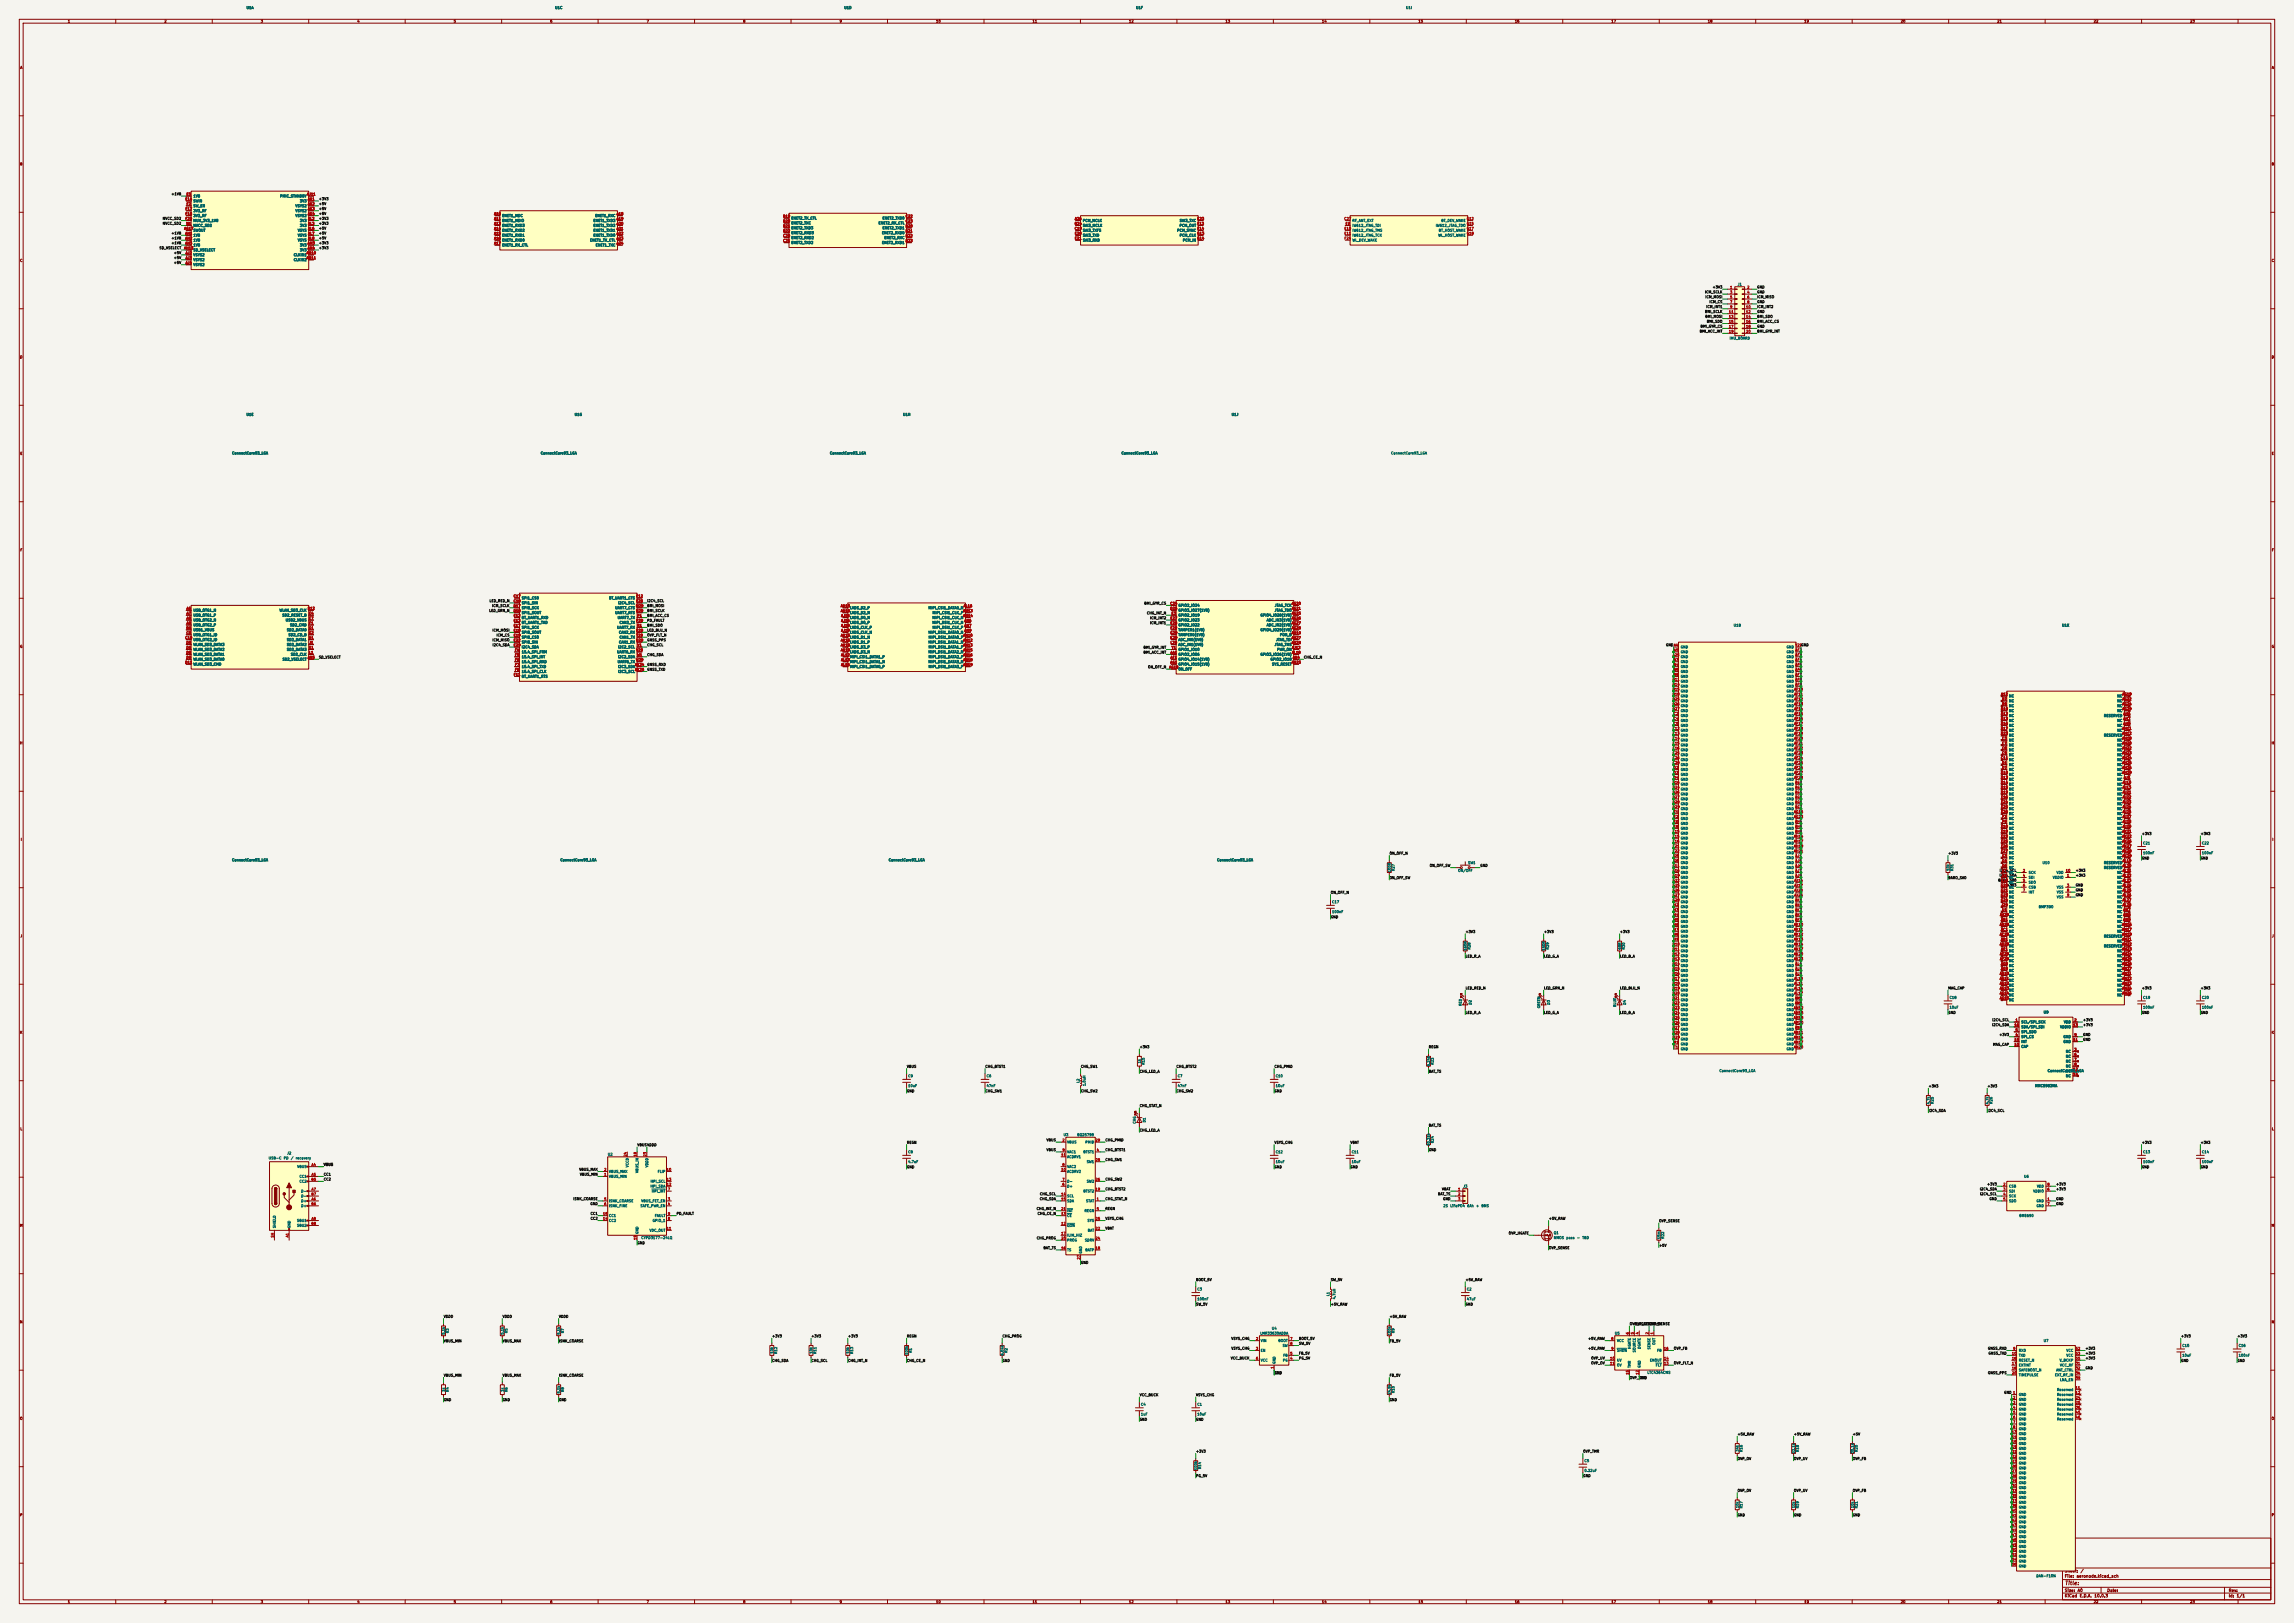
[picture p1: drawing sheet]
<svg xmlns="http://www.w3.org/2000/svg" width="1189mm" height="841mm" viewBox="0 0 1189 841" stroke-linecap="round" stroke-linejoin="round" font-family="sans-serif">
<defs><g id="words">
<text font-size="2" fill="#840000" x="1070" y="822">Title:</text>
<g font-size="1.5" fill="#840000">
<text x="1070" y="815">Sheet:</text>
<text x="1078" y="815">/</text>
<text x="1070" y="818">File:</text>
<text x="1076" y="818">aeronode.kicad_sch</text>
<text x="1070" y="825">Size:</text>
<text x="1077" y="825">A0</text>
<text x="1092" y="825">Date:</text>
<text x="1155" y="825">Rev:</text>
<text x="1070" y="828">KiCad</text>
<text x="1078" y="828">E.D.A.</text>
<text x="1085" y="828">10.0.3</text>
<text x="1155" y="828">Id:</text>
<text x="1159" y="828">1/1</text>
</g>
<g font-size="1.3" fill="#006464">
<text x="128" y="5">U1A</text>
<text x="288" y="5">U1C</text>
<text x="437" y="5">U1D</text>
<text x="589" y="5">U1F</text>
<text x="729" y="5">U1I</text>
<text x="100" y="103">1V8</text>
<text x="100" y="105">SWIN</text>
<text x="100" y="108">SW_EN</text>
<text x="145" y="103">PMIC_STANDBY</text>
<text x="153" y="108">VSYS2</text>
<text x="155" y="105">3V3</text>
<text x="100" y="110">3V3_RF</text>
<text x="100" y="113">3V3_RF</text>
<text x="153" y="110">VSYS2</text>
<text x="153" y="113">VSYS2</text>
<text x="260" y="113">ENET1_MDC</text>
<text x="308" y="113">ENET1_RXC</text>
<text x="100" y="115">MUX_3V3_1V8</text>
<text x="100" y="118">NVCC_SD2</text>
<text x="155" y="115">3V3</text>
<text x="155" y="118">3V3</text>
<text x="260" y="115">ENET1_MDIO</text>
<text x="260" y="118">ENET1_RXD3</text>
<text x="307" y="115">ENET1_TXD3</text>
<text x="307" y="118">ENET1_TXD2</text>
<text x="410" y="114">ENET2_TX_CTL</text>
<text x="410" y="117">ENET2_TXC</text>
<text x="410" y="119">ENET2_TXD3</text>
<text x="455" y="117">ENET2_RX_CTL</text>
<text x="457" y="114">ENET2_TXD0</text>
<text x="457" y="119">ENET2_TXD1</text>
<text x="561" y="115">PCM_MCLK</text>
<text x="561" y="118">SAI3_MCLK</text>
<text x="611" y="118">PCM_OUT</text>
<text x="611" y="115">SAI3_TXC</text>
<text x="701" y="115">RF_ANT_EXT</text>
<text x="701" y="118">IW612_JTAG_TDI</text>
<text x="744" y="118">IW612_JTAG_TDO</text>
<text x="747" y="115">BT_DEV_WAKE</text>
<text x="100" y="120">SWOUT</text>
<text x="100" y="123">1V8</text>
<text x="100" y="125">1V8</text>
<text x="154" y="120">VSYS</text>
<text x="154" y="123">VSYS</text>
<text x="154" y="125">VSYS</text>
<text x="260" y="120">ENET1_RXD2</text>
<text x="260" y="123">ENET1_RXD1</text>
<text x="260" y="125">ENET1_RXD0</text>
<text x="306" y="125">ENET1_TX_CTL</text>
<text x="307" y="120">ENET1_TXD1</text>
<text x="307" y="123">ENET1_TXD0</text>
<text x="410" y="122">ENET2_RXD3</text>
<text x="410" y="124">ENET2_RXD2</text>
<text x="457" y="122">ENET2_RXD0</text>
<text x="458" y="124">ENET2_RXC</text>
<text x="561" y="120">SAI3_TXFS</text>
<text x="561" y="123">SAI3_TXD</text>
<text x="561" y="125">SAI3_RXD</text>
<text x="610" y="120">PCM_SYNC</text>
<text x="611" y="123">PCM_CLK</text>
<text x="613" y="125">PCM_IN</text>
<text x="701" y="120">IW612_JTAG_TMS</text>
<text x="701" y="123">IW612_JTAG_TCK</text>
<text x="701" y="125">WL_DEV_WAKE</text>
<text x="745" y="123">WL_HOST_WAKE</text>
<text x="746" y="120">BT_HOST_WAKE</text>
<text x="100" y="128">1V8</text>
<text x="100" y="131">SD_VSELECT</text>
<text x="155" y="128">3V3</text>
<text x="155" y="131">3V3</text>
<text x="260" y="128">ENET1_RX_CTL</text>
<text x="309" y="128">ENET1_TXC</text>
<text x="410" y="127">ENET2_TXD2</text>
<text x="457" y="127">ENET2_RXD1</text>
<text x="100" y="133">VSYS2</text>
<text x="100" y="136">VSYS2</text>
<text x="152" y="133">CLKIN1</text>
<text x="152" y="136">CLKIN2</text>
<text x="100" y="138">VSYS2</text>
<text x="901" y="148">J1</text>
<text x="896" y="176">IMU_BOARD</text>
<text x="128" y="216">U1E</text>
<text x="298" y="216">U1G</text>
<text x="468" y="216">U1H</text>
<text x="638" y="216">U1J</text>
<text x="120" y="236">ConnectCore93_LGA</text>
<text x="280" y="236">ConnectCore93_LGA</text>
<text x="430" y="236">ConnectCore93_LGA</text>
<text x="581" y="236">ConnectCore93_LGA</text>
<text x="721" y="236">ConnectCore93_LGA</text>
<text x="270" y="311">SPI1_CS0</text>
<text x="315" y="311">BT_UART1_CTS</text>
<text x="100" y="317">USB_OTG1_N</text>
<text x="145" y="317">WLAN_SD3_CLK</text>
<text x="270" y="313">SPI1_SIN</text>
<text x="270" y="316">SPI8_SCK</text>
<text x="319" y="316">UART7_CTS</text>
<text x="320" y="313">I2C4_SCL</text>
<text x="440" y="316">LVDS_D2_P</text>
<text x="481" y="316">MIPI_CSI1_DATA0_N</text>
<text x="611" y="315">GPIO2_IO24</text>
<text x="611" y="317">GPIO3_IO27(1V8)</text>
<text x="661" y="317">JTAG_TDO</text>
<text x="661" y="315">JTAG_TCK</text>
<text x="100" y="320">USB_OTG1_P</text>
<text x="100" y="322">USB_OTG2_N</text>
<text x="146" y="320">SD2_RESET_B</text>
<text x="148" y="322">USB2_VBUS</text>
<text x="270" y="318">SPI1_SOUT</text>
<text x="270" y="321">BT_UART1_RXD</text>
<text x="270" y="324">BT_UART1_TXD</text>
<text x="319" y="318">UART7_RTS</text>
<text x="320" y="321">UART7_TX</text>
<text x="321" y="324">CAN2_TX</text>
<text x="440" y="318">LVDS_D2_N</text>
<text x="440" y="321">LVDS_D0_N</text>
<text x="440" y="324">LVDS_D0_P</text>
<text x="483" y="321">MIPI_CSI1_CLK_N</text>
<text x="483" y="324">MIPI_DSI1_CLK_N</text>
<text x="483" y="318">MIPI_CSI1_CLK_P</text>
<text x="611" y="320">GPIO2_IO19</text>
<text x="611" y="322">GPIO2_IO23</text>
<text x="653" y="320">GPIO4_IO28(1V8)</text>
<text x="656" y="322">ADC_IN3(1V8)</text>
<text x="100" y="325">USB_OTG2_P</text>
<text x="100" y="327">USB1_VBUS</text>
<text x="100" y="330">USB_OTG1_ID</text>
<text x="149" y="327">SD2_DATA0</text>
<text x="149" y="330">SD2_CD_B</text>
<text x="150" y="325">SD2_CMD</text>
<text x="270" y="326">SPI1_SCK</text>
<text x="270" y="329">SPI8_SOUT</text>
<text x="320" y="326">UART7_RX</text>
<text x="321" y="329">CAN2_RX</text>
<text x="440" y="326">LVDS_CLK_P</text>
<text x="440" y="329">LVDS_CLK_N</text>
<text x="481" y="329">MIPI_DSI1_DATA0_N</text>
<text x="483" y="326">MIPI_DSI1_CLK_P</text>
<text x="611" y="325">GPIO2_IO22</text>
<text x="611" y="327">TAMPER1(1V8)</text>
<text x="611" y="330">TAMPER0(1V8)</text>
<text x="653" y="327">GPIO4_IO29(1V8)</text>
<text x="656" y="325">ADC_IN2(1V8)</text>
<text x="663" y="330">POR_B</text>
<text x="898" y="325">U1B</text>
<text x="1069" y="325">U1K</text>
<text x="100" y="332">USB_OTG2_ID</text>
<text x="100" y="335">WLAN_SD3_DATA3</text>
<text x="149" y="332">SD2_DATA1</text>
<text x="149" y="335">SD2_DATA2</text>
<text x="270" y="331">SPI8_CS0</text>
<text x="270" y="334">SPI8_SIN</text>
<text x="321" y="334">CAN1_RX</text>
<text x="321" y="331">CAN1_TX</text>
<text x="440" y="331">LVDS_D1_N</text>
<text x="440" y="334">LVDS_D1_P</text>
<text x="481" y="334">MIPI_DSI1_DATA1_N</text>
<text x="481" y="331">MIPI_DSI1_DATA0_P</text>
<text x="611" y="332">ADC_IN0(1V8)</text>
<text x="611" y="335">ADC_IN1(1V8)</text>
<text x="660" y="335">JTAG_TMS</text>
<text x="661" y="332">JTAG_TDI</text>
<text x="100" y="338">WLAN_SD3_DATA2</text>
<text x="100" y="340">WLAN_SD3_DATA1</text>
<text x="149" y="338">SD2_DATA3</text>
<text x="151" y="340">SD2_CLK</text>
<text x="270" y="336">I2C4_SDA</text>
<text x="270" y="339">15.4_SPI_FRM</text>
<text x="270" y="341">15.4_SPI_INT</text>
<text x="320" y="339">UART6_RX</text>
<text x="320" y="341">I2C2_SDA</text>
<text x="320" y="336">I2C2_SCL</text>
<text x="440" y="336">LVDS_D3_P</text>
<text x="440" y="339">LVDS_D3_N</text>
<text x="440" y="341">MIPI_CSI1_DATA1_P</text>
<text x="481" y="339">MIPI_DSI1_DATA2_N</text>
<text x="481" y="336">MIPI_DSI1_DATA1_P</text>
<text x="481" y="341">MIPI_DSI1_DATA2_P</text>
<text x="611" y="340">GPIO2_IO06</text>
<text x="611" y="338">GPIO1_IO10</text>
<text x="653" y="340">GPIO3_IO26(1V8)</text>
<text x="662" y="338">PWR_ON</text>
<text x="871" y="336">GND</text>
<text x="871" y="339">GND</text>
<text x="871" y="341">GND</text>
<text x="926" y="339">GND</text>
<text x="926" y="341">GND</text>
<text x="926" y="336">GND</text>
<text x="100" y="343">WLAN_SD3_DATA0</text>
<text x="100" y="345">WLAN_SD3_CMD</text>
<text x="146" y="343">SD2_VSELECT</text>
<text x="270" y="344">15.4_SPI_RXD</text>
<text x="270" y="346">15.4_SPI_TXD</text>
<text x="320" y="344">UART6_TX</text>
<text x="320" y="346">I2C3_SDA</text>
<text x="440" y="344">MIPI_CSI1_DATA1_N</text>
<text x="440" y="346">MIPI_CSI1_DATA0_P</text>
<text x="481" y="344">MIPI_DSI1_DATA3_N</text>
<text x="481" y="346">MIPI_DSI1_DATA3_P</text>
<text x="611" y="343">GPIO4_IO14(1V8)</text>
<text x="611" y="345">GPIO4_IO15(1V8)</text>
<text x="611" y="348">ON_OFF</text>
<text x="658" y="343">GPIO2_IO18</text>
<text x="659" y="345">SYS_RESET</text>
<text x="871" y="344">GND</text>
<text x="871" y="346">GND</text>
<text x="926" y="344">GND</text>
<text x="926" y="346">GND</text>
<text x="270" y="349">15.4_SPI_CLK</text>
<text x="270" y="351">BT_UART1_RTS</text>
<text x="320" y="349">I2C3_SCL</text>
<text x="871" y="349">GND</text>
<text x="871" y="351">GND</text>
<text x="926" y="349">GND</text>
<text x="926" y="351">GND</text>
<text x="871" y="354">GND</text>
<text x="871" y="357">GND</text>
<text x="871" y="359">GND</text>
<text x="926" y="354">GND</text>
<text x="926" y="357">GND</text>
<text x="926" y="359">GND</text>
<text x="871" y="362">GND</text>
<text x="871" y="364">GND</text>
<text x="926" y="362">GND</text>
<text x="926" y="364">GND</text>
<text x="1041" y="362">NC</text>
<text x="1041" y="364">NC</text>
<text x="1041" y="362">NC</text>
<text x="1041" y="364">NC</text>
<text x="1097" y="362">NC</text>
<text x="1097" y="364">NC</text>
<text x="1097" y="362">NC</text>
<text x="1097" y="364">NC</text>
<text x="871" y="367">GND</text>
<text x="871" y="369">GND</text>
<text x="871" y="372">GND</text>
<text x="926" y="367">GND</text>
<text x="926" y="369">GND</text>
<text x="926" y="372">GND</text>
<text x="1041" y="367">NC</text>
<text x="1041" y="369">NC</text>
<text x="1041" y="372">NC</text>
<text x="1041" y="367">NC</text>
<text x="1041" y="369">NC</text>
<text x="1041" y="372">NC</text>
<text x="1090" y="372">RESERVED</text>
<text x="1097" y="367">NC</text>
<text x="1097" y="369">NC</text>
<text x="1097" y="367">NC</text>
<text x="1097" y="369">NC</text>
<text x="871" y="374">GND</text>
<text x="871" y="377">GND</text>
<text x="926" y="374">GND</text>
<text x="926" y="377">GND</text>
<text x="1041" y="374">NC</text>
<text x="1041" y="377">NC</text>
<text x="1041" y="374">NC</text>
<text x="1041" y="377">NC</text>
<text x="1097" y="374">NC</text>
<text x="1097" y="377">NC</text>
<text x="1097" y="374">NC</text>
<text x="1097" y="377">NC</text>
<text x="871" y="379">GND</text>
<text x="871" y="382">GND</text>
<text x="926" y="379">GND</text>
<text x="926" y="382">GND</text>
<text x="1041" y="379">NC</text>
<text x="1041" y="382">NC</text>
<text x="1041" y="379">NC</text>
<text x="1041" y="382">NC</text>
<text x="1090" y="382">RESERVED</text>
<text x="1097" y="379">NC</text>
<text x="1097" y="379">NC</text>
<text x="871" y="385">GND</text>
<text x="871" y="387">GND</text>
<text x="871" y="390">GND</text>
<text x="926" y="385">GND</text>
<text x="926" y="387">GND</text>
<text x="926" y="390">GND</text>
<text x="1041" y="385">NC</text>
<text x="1041" y="387">NC</text>
<text x="1041" y="390">NC</text>
<text x="1041" y="385">NC</text>
<text x="1041" y="387">NC</text>
<text x="1041" y="390">NC</text>
<text x="1097" y="385">NC</text>
<text x="1097" y="387">NC</text>
<text x="1097" y="390">NC</text>
<text x="1097" y="385">NC</text>
<text x="1097" y="387">NC</text>
<text x="1097" y="390">NC</text>
<text x="871" y="392">GND</text>
<text x="871" y="395">GND</text>
<text x="926" y="392">GND</text>
<text x="926" y="395">GND</text>
<text x="1041" y="392">NC</text>
<text x="1041" y="395">NC</text>
<text x="1041" y="392">NC</text>
<text x="1041" y="395">NC</text>
<text x="1097" y="392">NC</text>
<text x="1097" y="395">NC</text>
<text x="1097" y="392">NC</text>
<text x="1097" y="395">NC</text>
<text x="871" y="397">GND</text>
<text x="871" y="400">GND</text>
<text x="926" y="397">GND</text>
<text x="926" y="400">GND</text>
<text x="1041" y="397">NC</text>
<text x="1041" y="400">NC</text>
<text x="1041" y="397">NC</text>
<text x="1041" y="400">NC</text>
<text x="1097" y="397">NC</text>
<text x="1097" y="400">NC</text>
<text x="1097" y="397">NC</text>
<text x="1097" y="400">NC</text>
<text x="871" y="402">GND</text>
<text x="871" y="405">GND</text>
<text x="871" y="407">GND</text>
<text x="926" y="402">GND</text>
<text x="926" y="405">GND</text>
<text x="926" y="407">GND</text>
<text x="1041" y="402">NC</text>
<text x="1041" y="405">NC</text>
<text x="1041" y="407">NC</text>
<text x="1041" y="402">NC</text>
<text x="1041" y="405">NC</text>
<text x="1041" y="407">NC</text>
<text x="1097" y="402">NC</text>
<text x="1097" y="405">NC</text>
<text x="1097" y="407">NC</text>
<text x="1097" y="402">NC</text>
<text x="1097" y="405">NC</text>
<text x="1097" y="407">NC</text>
<text x="871" y="410">GND</text>
<text x="871" y="412">GND</text>
<text x="926" y="410">GND</text>
<text x="926" y="412">GND</text>
<text x="1041" y="410">NC</text>
<text x="1041" y="412">NC</text>
<text x="1041" y="410">NC</text>
<text x="1041" y="412">NC</text>
<text x="1097" y="410">NC</text>
<text x="1097" y="412">NC</text>
<text x="1097" y="410">NC</text>
<text x="1097" y="412">NC</text>
<text x="871" y="415">GND</text>
<text x="871" y="418">GND</text>
<text x="926" y="415">GND</text>
<text x="926" y="418">GND</text>
<text x="1041" y="415">NC</text>
<text x="1041" y="418">NC</text>
<text x="1041" y="415">NC</text>
<text x="1041" y="418">NC</text>
<text x="1097" y="415">NC</text>
<text x="1097" y="418">NC</text>
<text x="1097" y="415">NC</text>
<text x="1097" y="418">NC</text>
<text x="871" y="420">GND</text>
<text x="871" y="423">GND</text>
<text x="871" y="425">GND</text>
<text x="926" y="420">GND</text>
<text x="926" y="423">GND</text>
<text x="926" y="425">GND</text>
<text x="1041" y="420">NC</text>
<text x="1041" y="423">NC</text>
<text x="1041" y="425">NC</text>
<text x="1041" y="420">NC</text>
<text x="1041" y="423">NC</text>
<text x="1041" y="425">NC</text>
<text x="1097" y="420">NC</text>
<text x="1097" y="423">NC</text>
<text x="1097" y="425">NC</text>
<text x="1097" y="420">NC</text>
<text x="1097" y="423">NC</text>
<text x="1097" y="425">NC</text>
<text x="871" y="428">GND</text>
<text x="871" y="430">GND</text>
<text x="926" y="428">GND</text>
<text x="926" y="430">GND</text>
<text x="1041" y="428">NC</text>
<text x="1041" y="430">NC</text>
<text x="1041" y="428">NC</text>
<text x="1041" y="430">NC</text>
<text x="1097" y="428">NC</text>
<text x="1097" y="430">NC</text>
<text x="1097" y="428">NC</text>
<text x="1097" y="430">NC</text>
<text x="871" y="433">GND</text>
<text x="871" y="435">GND</text>
<text x="871" y="438">GND</text>
<text x="926" y="433">GND</text>
<text x="926" y="435">GND</text>
<text x="926" y="438">GND</text>
<text x="1041" y="433">NC</text>
<text x="1041" y="435">NC</text>
<text x="1041" y="438">NC</text>
<text x="1041" y="433">NC</text>
<text x="1041" y="435">NC</text>
<text x="1041" y="438">NC</text>
<text x="1097" y="433">NC</text>
<text x="1097" y="435">NC</text>
<text x="1097" y="438">NC</text>
<text x="1097" y="433">NC</text>
<text x="1097" y="435">NC</text>
<text x="1097" y="438">NC</text>
<text x="1111" y="438">C21</text>
<text x="1141" y="438">C22</text>
<text x="871" y="440">GND</text>
<text x="871" y="443">GND</text>
<text x="926" y="440">GND</text>
<text x="926" y="443">GND</text>
<text x="1041" y="440">NC</text>
<text x="1041" y="443">NC</text>
<text x="1041" y="440">NC</text>
<text x="1041" y="443">NC</text>
<text x="1097" y="440">NC</text>
<text x="1097" y="443">NC</text>
<text x="1097" y="440">NC</text>
<text x="1097" y="443">NC</text>
<text x="1111" y="443">100nF</text>
<text x="1141" y="443">100nF</text>
<text x="120" y="447">ConnectCore93_LGA</text>
<text x="290" y="447">ConnectCore93_LGA</text>
<text x="460" y="447">ConnectCore93_LGA</text>
<text x="631" y="447">ConnectCore93_LGA</text>
<text x="761" y="448">SW1</text>
<text x="871" y="445">GND</text>
<text x="871" y="448">GND</text>
<text x="926" y="445">GND</text>
<text x="926" y="448">GND</text>
<text x="1041" y="445">NC</text>
<text x="1041" y="448">NC</text>
<text x="1041" y="445">NC</text>
<text x="1041" y="448">NC</text>
<text x="1058" y="448">U10</text>
<text x="1090" y="448">RESERVED</text>
<text x="1097" y="445">NC</text>
<text x="1097" y="445">NC</text>
<text x="721" y="452" transform="rotate(-90 721 452)">100R</text>
<text x="723" y="452" transform="rotate(-90 723 452)">R27</text>
<text x="756" y="452">ON/OFF</text>
<text x="871" y="451">GND</text>
<text x="871" y="453">GND</text>
<text x="871" y="456">GND</text>
<text x="926" y="451">GND</text>
<text x="926" y="453">GND</text>
<text x="926" y="456">GND</text>
<text x="1011" y="451" transform="rotate(-90 1011 451)">10k</text>
<text x="1013" y="452" transform="rotate(-90 1013 452)">R31</text>
<text x="1041" y="451">NC</text>
<text x="1041" y="453">NC</text>
<text x="1041" y="456">NC</text>
<text x="1041" y="451">NC</text>
<text x="1041" y="453">NC</text>
<text x="1041" y="456">NC</text>
<text x="1051" y="453">SCK</text>
<text x="1051" y="456">SDI</text>
<text x="1064" y="456">VDDIO</text>
<text x="1066" y="453">VDD</text>
<text x="1090" y="451">RESERVED</text>
<text x="1097" y="453">NC</text>
<text x="1097" y="456">NC</text>
<text x="1097" y="453">NC</text>
<text x="1097" y="456">NC</text>
<text x="871" y="458">GND</text>
<text x="871" y="461">GND</text>
<text x="926" y="458">GND</text>
<text x="926" y="461">GND</text>
<text x="1041" y="458">NC</text>
<text x="1041" y="461">NC</text>
<text x="1041" y="458">NC</text>
<text x="1041" y="461">NC</text>
<text x="1051" y="458">SDO</text>
<text x="1051" y="461">CSB</text>
<text x="1066" y="461">VSS</text>
<text x="1097" y="458">NC</text>
<text x="1097" y="461">NC</text>
<text x="1097" y="458">NC</text>
<text x="1097" y="461">NC</text>
<text x="871" y="463">GND</text>
<text x="871" y="466">GND</text>
<text x="926" y="463">GND</text>
<text x="926" y="466">GND</text>
<text x="1041" y="463">NC</text>
<text x="1041" y="466">NC</text>
<text x="1041" y="463">NC</text>
<text x="1041" y="466">NC</text>
<text x="1051" y="463">INT</text>
<text x="1066" y="463">VSS</text>
<text x="1066" y="466">VSS</text>
<text x="1097" y="463">NC</text>
<text x="1097" y="466">NC</text>
<text x="1097" y="463">NC</text>
<text x="1097" y="466">NC</text>
<text x="690" y="473">100nF</text>
<text x="690" y="468">C17</text>
<text x="871" y="468">GND</text>
<text x="871" y="471">GND</text>
<text x="871" y="473">GND</text>
<text x="926" y="468">GND</text>
<text x="926" y="471">GND</text>
<text x="926" y="473">GND</text>
<text x="1041" y="468">NC</text>
<text x="1041" y="471">NC</text>
<text x="1041" y="473">NC</text>
<text x="1041" y="468">NC</text>
<text x="1041" y="471">NC</text>
<text x="1041" y="473">NC</text>
<text x="1057" y="471">BMP390</text>
<text x="1097" y="468">NC</text>
<text x="1097" y="471">NC</text>
<text x="1097" y="473">NC</text>
<text x="1097" y="468">NC</text>
<text x="1097" y="471">NC</text>
<text x="1097" y="473">NC</text>
<text x="871" y="476">GND</text>
<text x="871" y="478">GND</text>
<text x="926" y="476">GND</text>
<text x="926" y="478">GND</text>
<text x="1041" y="476">NC</text>
<text x="1041" y="478">NC</text>
<text x="1041" y="476">NC</text>
<text x="1041" y="478">NC</text>
<text x="1097" y="476">NC</text>
<text x="1097" y="478">NC</text>
<text x="1097" y="476">NC</text>
<text x="1097" y="478">NC</text>
<text x="871" y="481">GND</text>
<text x="871" y="484">GND</text>
<text x="926" y="481">GND</text>
<text x="926" y="484">GND</text>
<text x="1041" y="481">NC</text>
<text x="1041" y="484">NC</text>
<text x="1041" y="481">NC</text>
<text x="1041" y="484">NC</text>
<text x="1097" y="481">NC</text>
<text x="1097" y="484">NC</text>
<text x="1097" y="481">NC</text>
<text x="1097" y="484">NC</text>
<text x="871" y="486">GND</text>
<text x="871" y="489">GND</text>
<text x="871" y="491">GND</text>
<text x="926" y="486">GND</text>
<text x="926" y="489">GND</text>
<text x="926" y="491">GND</text>
<text x="1041" y="486">NC</text>
<text x="1041" y="489">NC</text>
<text x="1041" y="491">NC</text>
<text x="1041" y="486">NC</text>
<text x="1041" y="489">NC</text>
<text x="1041" y="491">NC</text>
<text x="1090" y="486">RESERVED</text>
<text x="1090" y="491">RESERVED</text>
<text x="1097" y="489">NC</text>
<text x="1097" y="489">NC</text>
<text x="760" y="493" transform="rotate(-90 760 493)">160R</text>
<text x="762" y="492" transform="rotate(-90 762 492)">R28</text>
<text x="801" y="493" transform="rotate(-90 801 493)">150R</text>
<text x="803" y="492" transform="rotate(-90 803 492)">R29</text>
<text x="840" y="492" transform="rotate(-90 840 492)">68R</text>
<text x="842" y="492" transform="rotate(-90 842 492)">R30</text>
<text x="871" y="494">GND</text>
<text x="871" y="496">GND</text>
<text x="926" y="494">GND</text>
<text x="926" y="496">GND</text>
<text x="1041" y="494">NC</text>
<text x="1041" y="496">NC</text>
<text x="1041" y="494">NC</text>
<text x="1041" y="496">NC</text>
<text x="1097" y="494">NC</text>
<text x="1097" y="496">NC</text>
<text x="1097" y="494">NC</text>
<text x="1097" y="496">NC</text>
<text x="871" y="499">GND</text>
<text x="871" y="501">GND</text>
<text x="871" y="504">GND</text>
<text x="926" y="499">GND</text>
<text x="926" y="501">GND</text>
<text x="926" y="504">GND</text>
<text x="1041" y="499">NC</text>
<text x="1041" y="501">NC</text>
<text x="1041" y="504">NC</text>
<text x="1041" y="499">NC</text>
<text x="1041" y="501">NC</text>
<text x="1041" y="504">NC</text>
<text x="1097" y="499">NC</text>
<text x="1097" y="501">NC</text>
<text x="1097" y="504">NC</text>
<text x="1097" y="499">NC</text>
<text x="1097" y="501">NC</text>
<text x="1097" y="504">NC</text>
<text x="871" y="506">GND</text>
<text x="871" y="509">GND</text>
<text x="926" y="506">GND</text>
<text x="926" y="509">GND</text>
<text x="1041" y="506">NC</text>
<text x="1041" y="509">NC</text>
<text x="1041" y="506">NC</text>
<text x="1041" y="509">NC</text>
<text x="1097" y="506">NC</text>
<text x="1097" y="509">NC</text>
<text x="1097" y="506">NC</text>
<text x="1097" y="509">NC</text>
<text x="871" y="512">GND</text>
<text x="871" y="514">GND</text>
<text x="926" y="512">GND</text>
<text x="926" y="514">GND</text>
<text x="1041" y="512">NC</text>
<text x="1041" y="514">NC</text>
<text x="1041" y="512">NC</text>
<text x="1041" y="514">NC</text>
<text x="1097" y="512">NC</text>
<text x="1097" y="514">NC</text>
<text x="1097" y="512">NC</text>
<text x="1097" y="514">NC</text>
<text x="758" y="521" transform="rotate(-90 758 521)">RED</text>
<text x="763" y="521" transform="rotate(-90 763 521)">D2</text>
<text x="804" y="521" transform="rotate(-90 804 521)">D3</text>
<text x="838" y="522" transform="rotate(-90 838 522)">BLUE</text>
<text x="843" y="521" transform="rotate(-90 843 521)">D4</text>
<text x="871" y="517">GND</text>
<text x="871" y="519">GND</text>
<text x="871" y="522">GND</text>
<text x="926" y="517">GND</text>
<text x="926" y="519">GND</text>
<text x="926" y="522">GND</text>
<text x="1010" y="518">C18</text>
<text x="1041" y="517">NC</text>
<text x="1041" y="519">NC</text>
<text x="1041" y="517">NC</text>
<text x="1041" y="519">NC</text>
<text x="1097" y="517">NC</text>
<text x="1097" y="517">NC</text>
<text x="1111" y="518">C19</text>
<text x="1141" y="518">C20</text>
<text x="799" y="523" transform="rotate(-90 799 523)">GREEN</text>
<text x="871" y="524">GND</text>
<text x="871" y="527">GND</text>
<text x="926" y="524">GND</text>
<text x="926" y="527">GND</text>
<text x="1010" y="523">10uF</text>
<text x="1059" y="525">U9</text>
<text x="1111" y="523">100nF</text>
<text x="1141" y="523">100nF</text>
<text x="871" y="529">GND</text>
<text x="871" y="532">GND</text>
<text x="926" y="529">GND</text>
<text x="926" y="532">GND</text>
<text x="1047" y="531">SCL/SPI_SCK</text>
<text x="1047" y="533">SDA/SPI_SDI</text>
<text x="1068" y="533">VDDIO</text>
<text x="1070" y="531">VDD</text>
<text x="871" y="534">GND</text>
<text x="871" y="537">GND</text>
<text x="871" y="539">GND</text>
<text x="926" y="534">GND</text>
<text x="926" y="537">GND</text>
<text x="926" y="539">GND</text>
<text x="1047" y="538">SPI_CS</text>
<text x="1047" y="536">SPI_SDO</text>
<text x="1069" y="538">GND</text>
<text x="871" y="542">GND</text>
<text x="871" y="545">GND</text>
<text x="926" y="542">GND</text>
<text x="926" y="545">GND</text>
<text x="1047" y="543">CAP</text>
<text x="1047" y="541">INT</text>
<text x="1069" y="541">GND</text>
<text x="1071" y="546">NC</text>
<text x="592" y="551" transform="rotate(-90 592 551)">1k</text>
<text x="594" y="552" transform="rotate(-90 594 552)">R15</text>
<text x="743" y="552" transform="rotate(-90 743 552)">R23</text>
<text x="1071" y="548">NC</text>
<text x="1071" y="551">NC</text>
<text x="741" y="553" transform="rotate(-90 741 553)">5.24k</text>
<text x="891" y="556">ConnectCore93_LGA</text>
<text x="1061" y="556">ConnectCore93_LGA</text>
<text x="1071" y="553">NC</text>
<text x="1071" y="556">NC</text>
<text x="471" y="559">C9</text>
<text x="471" y="564">10uF</text>
<text x="511" y="559">C6</text>
<text x="511" y="564">47nF</text>
<text x="560" y="561" transform="rotate(-90 560 561)">L2</text>
<text x="563" y="563" transform="rotate(-90 563 563)">1.0uH</text>
<text x="610" y="559">C7</text>
<text x="610" y="564">47nF</text>
<text x="661" y="559">C10</text>
<text x="661" y="564">10uF</text>
<text x="1055" y="564">MMC5983MA</text>
<text x="1071" y="559">NC</text>
<text x="1000" y="572" transform="rotate(-90 1000 572)">4.7k</text>
<text x="1002" y="572" transform="rotate(-90 1002 572)">R25</text>
<text x="1031" y="572" transform="rotate(-90 1031 572)">4.7k</text>
<text x="1033" y="572" transform="rotate(-90 1033 572)">R26</text>
<text x="594" y="582" transform="rotate(-90 594 582)">D1</text>
<text x="589" y="582" transform="rotate(-90 589 582)">CHG</text>
<text x="551" y="589">U3</text>
<text x="553" y="593">VBUS</text>
<text x="558" y="589">BQ25798</text>
<text x="562" y="593">PMID</text>
<text x="741" y="594" transform="rotate(-90 741 594)">30.31k</text>
<text x="743" y="592" transform="rotate(-90 743 592)">R24</text>
<text x="149" y="599">J2</text>
<text x="315" y="599">U2</text>
<text x="471" y="598">C8</text>
<text x="553" y="598">VAC1</text>
<text x="561" y="598">BTST1</text>
<text x="661" y="598">C12</text>
<text x="700" y="598">C11</text>
<text x="1111" y="598">C13</text>
<text x="1141" y="598">C14</text>
<text x="139" y="601">USB-C</text>
<text x="147" y="601">PD</text>
<text x="151" y="601">/</text>
<text x="153" y="601">recovery</text>
<text x="154" y="605">VBUS</text>
<text x="326" y="605" transform="rotate(-90 326 605)">VCCD</text>
<text x="336" y="605" transform="rotate(-90 336 605)">VDDD</text>
<text x="471" y="603">4.7uF</text>
<text x="553" y="605">VAC2</text>
<text x="553" y="600">ACDRV1</text>
<text x="563" y="603">SW1</text>
<text x="661" y="603">10uF</text>
<text x="700" y="603">10uF</text>
<text x="1111" y="603">100nF</text>
<text x="1141" y="603">100nF</text>
<text x="155" y="611">CC1</text>
<text x="315" y="611">VBUS_MIN</text>
<text x="315" y="608">VBUS_MAX</text>
<text x="331" y="608" transform="rotate(-90 331 608)">VBUS_IN</text>
<text x="341" y="608">FLIP</text>
<text x="553" y="608">ACDRV2</text>
<text x="1049" y="611">U6</text>
<text x="155" y="613">CC2</text>
<text x="337" y="616">HPI_SDA</text>
<text x="337" y="613">HPI_SCL</text>
<text x="553" y="616">D+</text>
<text x="553" y="613">D-</text>
<text x="563" y="613">SW2</text>
<text x="758" y="616">J3</text>
<text x="1041" y="616">CSB</text>
<text x="1056" y="616">VDD</text>
<text x="156" y="623">D+</text>
<text x="156" y="618">D-</text>
<text x="156" y="621">D-</text>
<text x="315" y="623">ISNK_COARSE</text>
<text x="332" y="623">VBUS_FET_EN</text>
<text x="338" y="618">HPI_INT</text>
<text x="553" y="621">SCL</text>
<text x="553" y="623">SDA</text>
<text x="561" y="618">BTST2</text>
<text x="563" y="623">STAT</text>
<text x="1041" y="618">SDI</text>
<text x="1041" y="621">SCK</text>
<text x="1041" y="623">SDO</text>
<text x="1054" y="618">VDDIO</text>
<text x="1055" y="623">GND</text>
<text x="156" y="626">D+</text>
<text x="315" y="626">ISNK_FINE</text>
<text x="332" y="626">SAFE_PWR_EN</text>
<text x="553" y="628">INT</text>
<text x="562" y="628">REGN</text>
<text x="748" y="626">2S</text>
<text x="752" y="626">LiFePO4</text>
<text x="760" y="626">6Ah</text>
<text x="765" y="626">+</text>
<text x="768" y="626">BMS</text>
<text x="1055" y="626">GND</text>
<text x="154" y="633">SBU1</text>
<text x="154" y="636">SBU2</text>
<text x="315" y="633">CC2</text>
<text x="315" y="631">CC1</text>
<text x="338" y="633">GPIO_1</text>
<text x="339" y="631">FAULT</text>
<text x="553" y="636">QON</text>
<text x="553" y="631">CE</text>
<text x="563" y="633">SYS</text>
<text x="1046" y="631">BME690</text>
<text x="143" y="637" transform="rotate(-90 143 637)">SHIELD</text>
<text x="151" y="637" transform="rotate(-90 151 637)">GND</text>
<text x="331" y="640" transform="rotate(-90 331 640)">GND</text>
<text x="337" y="639">VDC_OUT</text>
<text x="553" y="641">ILIM_HIZ</text>
<text x="564" y="639">BAT</text>
<text x="805" y="640">Q1</text>
<text x="332" y="642">CYPD3177-24LQ</text>
<text x="553" y="644">PROG</text>
<text x="562" y="644">SDRV</text>
<text x="805" y="642">NMOS</text>
<text x="812" y="642">pass</text>
<text x="817" y="642">-</text>
<text x="820" y="642">TBD</text>
<text x="861" y="642" transform="rotate(-90 861 642)">15m</text>
<text x="863" y="642" transform="rotate(-90 863 642)">R22</text>
<text x="553" y="649">TS</text>
<text x="561" y="650" transform="rotate(-90 561 650)">GND</text>
<text x="562" y="649">BATP</text>
<text x="620" y="669">C3</text>
<text x="689" y="672" transform="rotate(-90 689 672)">L1</text>
<text x="760" y="669">C2</text>
<text x="620" y="674">100nF</text>
<text x="692" y="673" transform="rotate(-90 692 673)">4.7uH</text>
<text x="760" y="674">47uF</text>
<text x="659" y="689">U4</text>
<text x="231" y="692" transform="rotate(-90 231 692)">5.1k</text>
<text x="233" y="691" transform="rotate(-90 233 691)">R3</text>
<text x="261" y="692" transform="rotate(-90 261 692)">5.1k</text>
<text x="263" y="691" transform="rotate(-90 263 691)">R5</text>
<text x="291" y="692" transform="rotate(-90 291 692)">5.1k</text>
<text x="293" y="691" transform="rotate(-90 293 691)">R7</text>
<text x="653" y="692">LMR33630ADDA</text>
<text x="653" y="696">VIN</text>
<text x="662" y="696">BOOT</text>
<text x="721" y="692" transform="rotate(-90 721 692)">100k</text>
<text x="723" y="691" transform="rotate(-90 723 691)">R9</text>
<text x="837" y="692">U5</text>
<text x="838" y="696">VCC</text>
<text x="1059" y="696">U7</text>
<text x="401" y="702" transform="rotate(-90 401 702)">10k</text>
<text x="403" y="702" transform="rotate(-90 403 702)">R12</text>
<text x="421" y="702" transform="rotate(-90 421 702)">10k</text>
<text x="423" y="702" transform="rotate(-90 423 702)">R11</text>
<text x="440" y="702" transform="rotate(-90 440 702)">10k</text>
<text x="442" y="702" transform="rotate(-90 442 702)">R13</text>
<text x="473" y="701" transform="rotate(-90 473 701)">R1</text>
<text x="522" y="701" transform="rotate(-90 522 701)">R2</text>
<text x="653" y="701">EN</text>
<text x="665" y="698">SW</text>
<text x="838" y="701">SHDN</text>
<text x="846" y="699" transform="rotate(-90 846 699)">HGATE</text>
<text x="848" y="701" transform="rotate(-90 848 701)">SOURCE</text>
<text x="851" y="699" transform="rotate(-90 851 699)">DGATE</text>
<text x="856" y="699" transform="rotate(-90 856 699)">SENSE</text>
<text x="858" y="697" transform="rotate(-90 858 697)">OUT</text>
<text x="859" y="701">FB</text>
<text x="1046" y="701">RXD</text>
<text x="1071" y="701">VCC</text>
<text x="1131" y="698">C15</text>
<text x="1160" y="698">C16</text>
<text x="471" y="702" transform="rotate(-90 471 702)">100k</text>
<text x="520" y="703" transform="rotate(-90 520 703)">6.04k</text>
<text x="653" y="706">VCC</text>
<text x="661" y="707" transform="rotate(-90 661 707)">GND</text>
<text x="665" y="706">PG</text>
<text x="665" y="703">FB</text>
<text x="838" y="706">UV</text>
<text x="855" y="706">ENOUT</text>
<text x="1046" y="703">TXD</text>
<text x="1046" y="706">RESET_N</text>
<text x="1067" y="706">V_BCKP</text>
<text x="1071" y="703">VCC</text>
<text x="1131" y="703">10uF</text>
<text x="1160" y="703">100nF</text>
<text x="838" y="708">OV</text>
<text x="846" y="709" transform="rotate(-90 846 709)">TMR</text>
<text x="851" y="709" transform="rotate(-90 851 709)">GND</text>
<text x="854" y="712">LTC4364CMS</text>
<text x="858" y="708">FLT</text>
<text x="1046" y="708">EXTINT</text>
<text x="1046" y="711">SAFEBOOT_N</text>
<text x="1046" y="713">TIMEPULSE</text>
<text x="1065" y="713">EXT_RF_IN</text>
<text x="1066" y="711">ANT_CTRL</text>
<text x="1068" y="708">VCC_RF</text>
<text x="1068" y="716">LNA_EN</text>
<text x="231" y="721" transform="rotate(-90 231 721)">1k</text>
<text x="233" y="721" transform="rotate(-90 233 721)">R4</text>
<text x="261" y="721" transform="rotate(-90 261 721)">1k</text>
<text x="263" y="721" transform="rotate(-90 263 721)">R6</text>
<text x="291" y="722" transform="rotate(-90 291 722)">5.1k</text>
<text x="293" y="721" transform="rotate(-90 293 721)">R8</text>
<text x="721" y="723" transform="rotate(-90 721 723)">24.9k</text>
<text x="723" y="722" transform="rotate(-90 723 722)">R10</text>
<text x="1046" y="724">GND</text>
<text x="1066" y="721">Reserved</text>
<text x="1066" y="724">Reserved</text>
<text x="591" y="729">C4</text>
<text x="620" y="729">C1</text>
<text x="1046" y="726">GND</text>
<text x="1046" y="729">GND</text>
<text x="1046" y="731">GND</text>
<text x="1066" y="726">Reserved</text>
<text x="1066" y="729">Reserved</text>
<text x="1066" y="731">Reserved</text>
<text x="591" y="734">1uF</text>
<text x="620" y="734">10uF</text>
<text x="1046" y="734">GND</text>
<text x="1046" y="736">GND</text>
<text x="1066" y="734">Reserved</text>
<text x="1066" y="736">Reserved</text>
<text x="1046" y="739">GND</text>
<text x="1046" y="741">GND</text>
<text x="1046" y="744">GND</text>
<text x="1046" y="746">GND</text>
<text x="1046" y="749">GND</text>
<text x="901" y="752" transform="rotate(-90 901 752)">34k</text>
<text x="903" y="753" transform="rotate(-90 903 753)">R16</text>
<text x="931" y="753" transform="rotate(-90 931 753)">22.1k</text>
<text x="933" y="753" transform="rotate(-90 933 753)">R18</text>
<text x="961" y="753" transform="rotate(-90 961 753)">30.1k</text>
<text x="963" y="753" transform="rotate(-90 963 753)">R20</text>
<text x="1046" y="752">GND</text>
<text x="1046" y="754">GND</text>
<text x="621" y="762" transform="rotate(-90 621 762)">100k</text>
<text x="623" y="761" transform="rotate(-90 623 761)">R14</text>
<text x="821" y="758">C5</text>
<text x="1046" y="757">GND</text>
<text x="1046" y="759">GND</text>
<text x="1046" y="762">GND</text>
<text x="821" y="763">0.22uF</text>
<text x="1046" y="764">GND</text>
<text x="1046" y="767">GND</text>
<text x="1046" y="769">GND</text>
<text x="1046" y="772">GND</text>
<text x="1046" y="774">GND</text>
<text x="1046" y="777">GND</text>
<text x="1046" y="779">GND</text>
<text x="901" y="782" transform="rotate(-90 901 782)">10k</text>
<text x="903" y="782" transform="rotate(-90 903 782)">R17</text>
<text x="931" y="782" transform="rotate(-90 931 782)">10k</text>
<text x="933" y="782" transform="rotate(-90 933 782)">R19</text>
<text x="961" y="782" transform="rotate(-90 961 782)">10k</text>
<text x="963" y="782" transform="rotate(-90 963 782)">R21</text>
<text x="1046" y="782">GND</text>
<text x="1046" y="785">GND</text>
<text x="1046" y="787">GND</text>
<text x="1046" y="790">GND</text>
<text x="1046" y="792">GND</text>
<text x="1046" y="795">GND</text>
<text x="1046" y="797">GND</text>
<text x="1046" y="800">GND</text>
<text x="1046" y="802">GND</text>
<text x="1046" y="805">GND</text>
<text x="1046" y="807">GND</text>
<text x="1046" y="810">GND</text>
<text x="1046" y="813">GND</text>
<text x="1055" y="818">DAN-F10N</text>
</g>
<g font-size="1.3" fill="#840000">
<text x="35" y="12">1</text>
<text x="85" y="12">2</text>
<text x="135" y="12">3</text>
<text x="185" y="12">4</text>
<text x="235" y="12">5</text>
<text x="285" y="12">6</text>
<text x="335" y="12">7</text>
<text x="385" y="12">8</text>
<text x="435" y="12">9</text>
<text x="485" y="12">10</text>
<text x="535" y="12">11</text>
<text x="585" y="12">12</text>
<text x="635" y="12">13</text>
<text x="685" y="12">14</text>
<text x="735" y="12">15</text>
<text x="785" y="12">16</text>
<text x="835" y="12">17</text>
<text x="885" y="12">18</text>
<text x="935" y="12">19</text>
<text x="985" y="12">20</text>
<text x="1035" y="12">21</text>
<text x="1085" y="12">22</text>
<text x="1135" y="12">23</text>
<text x="10" y="36">A</text>
<text x="1177" y="36">A</text>
<text x="10" y="86">B</text>
<text x="1177" y="86">B</text>
<text x="10" y="136">C</text>
<text x="1177" y="136">C</text>
<text x="10" y="186">D</text>
<text x="1177" y="186">D</text>
<text x="10" y="236">E</text>
<text x="1177" y="236">E</text>
<text x="10" y="286">F</text>
<text x="1177" y="286">F</text>
<text x="10" y="336">G</text>
<text x="1177" y="336">G</text>
<text x="10" y="386">H</text>
<text x="1177" y="386">H</text>
<text x="11" y="436">I</text>
<text x="1178" y="436">I</text>
<text x="10" y="486">J</text>
<text x="1177" y="486">J</text>
<text x="10" y="536">K</text>
<text x="1177" y="536">K</text>
<text x="10" y="586">L</text>
<text x="1177" y="586">L</text>
<text x="10" y="636">M</text>
<text x="1177" y="636">M</text>
<text x="10" y="686">N</text>
<text x="1177" y="686">N</text>
<text x="10" y="736">O</text>
<text x="1177" y="736">O</text>
<text x="10" y="786">P</text>
<text x="1177" y="786">P</text>
<text x="35" y="831">1</text>
<text x="85" y="831">2</text>
<text x="135" y="831">3</text>
<text x="185" y="831">4</text>
<text x="235" y="831">5</text>
<text x="285" y="831">6</text>
<text x="335" y="831">7</text>
<text x="385" y="831">8</text>
<text x="435" y="831">9</text>
<text x="485" y="831">10</text>
<text x="535" y="831">11</text>
<text x="585" y="831">12</text>
<text x="635" y="831">13</text>
<text x="685" y="831">14</text>
<text x="735" y="831">15</text>
<text x="785" y="831">16</text>
<text x="835" y="831">17</text>
<text x="885" y="831">18</text>
<text x="935" y="831">19</text>
<text x="985" y="831">20</text>
<text x="1035" y="831">21</text>
<text x="1085" y="831">22</text>
<text x="1135" y="831">23</text>
</g>
<g font-size="1.3" fill="#0f0f0f">
<text x="89" y="101">+1V8</text>
<text x="165" y="107">+5V</text>
<text x="165" y="104">+3V3</text>
<text x="165" y="109">+5V</text>
<text x="165" y="112">+5V</text>
<text x="84" y="114">NVCC_SD2</text>
<text x="84" y="117">NVCC_SD2</text>
<text x="165" y="119">+5V</text>
<text x="165" y="117">+3V3</text>
<text x="165" y="114">+3V3</text>
<text x="89" y="122">+1V8</text>
<text x="89" y="124">+1V8</text>
<text x="165" y="122">+5V</text>
<text x="165" y="124">+5V</text>
<text x="82" y="129">SD_VSELECT</text>
<text x="89" y="127">+1V8</text>
<text x="90" y="132">+5V</text>
<text x="165" y="127">+3V3</text>
<text x="165" y="129">+3V3</text>
<text x="90" y="134">+5V</text>
<text x="90" y="137">+5V</text>
<text x="888" y="150">+3V3</text>
<text x="911" y="150">GND</text>
<text x="884" y="152">ICM_SCLK</text>
<text x="884" y="155">ICM_MOSI</text>
<text x="911" y="152">GND</text>
<text x="911" y="155">ICM_MISO</text>
<text x="884" y="160">ICM_INT1</text>
<text x="886" y="157">ICM_CS</text>
<text x="911" y="157">GND</text>
<text x="911" y="160">ICM_INT2</text>
<text x="884" y="162">BMI_SCLK</text>
<text x="884" y="165">BMI_MOSI</text>
<text x="885" y="168">BMI_SDO</text>
<text x="911" y="162">GND</text>
<text x="911" y="165">BMI_SDO</text>
<text x="911" y="168">BMI_ACC_CS</text>
<text x="881" y="173">BMI_ACC_INT</text>
<text x="881" y="170">BMI_GYR_CS</text>
<text x="911" y="170">GND</text>
<text x="911" y="173">BMI_GYR_INT</text>
<text x="253" y="317">LED_GRN_N</text>
<text x="254" y="312">LED_RED_N</text>
<text x="255" y="315">ICM_SCLK</text>
<text x="335" y="317">BMI_SCLK</text>
<text x="335" y="315">BMI_MOSI</text>
<text x="335" y="312">I2C4_SCL</text>
<text x="593" y="314">BMI_GYR_CS</text>
<text x="335" y="320">BMI_ACC_CS</text>
<text x="335" y="322">PD_FAULT</text>
<text x="594" y="319">CHG_INT_N</text>
<text x="596" y="324">ICM_INT1</text>
<text x="596" y="321">ICM_INT2</text>
<text x="255" y="328">ICM_MOSI</text>
<text x="335" y="328">LED_BLU_N</text>
<text x="335" y="325">BMI_SDO</text>
<text x="255" y="333">ICM_MISO</text>
<text x="255" y="335">I2C4_SDA</text>
<text x="257" y="330">ICM_CS</text>
<text x="335" y="330">OVP_FLT_N</text>
<text x="335" y="333">GNSS_PPS</text>
<text x="335" y="335">CHG_SCL</text>
<text x="863" y="335">GNDA4</text>
<text x="933" y="335">GND</text>
<text x="165" y="342">SD_VSELECT</text>
<text x="335" y="340">CHG_SDA</text>
<text x="593" y="339">BMI_ACC_INT</text>
<text x="593" y="336">BMI_GYR_INT</text>
<text x="676" y="342">CHG_CE_N</text>
<text x="335" y="348">GNSS_TXD</text>
<text x="335" y="345">GNSS_RXD</text>
<text x="595" y="347">ON_OFF_N</text>
<text x="1110" y="433">+3V3</text>
<text x="1140" y="433">+3V3</text>
<text x="720" y="443">ON_OFF_N</text>
<text x="1010" y="443">+3V3</text>
<text x="741" y="449">ON_OFF_SW</text>
<text x="767" y="449">GND</text>
<text x="1110" y="446">GND</text>
<text x="1140" y="446">GND</text>
<text x="720" y="456">ON_OFF_SW</text>
<text x="1010" y="456">BARO_SA0</text>
<text x="1036" y="455">I2C4_SDA</text>
<text x="1036" y="452">I2C4_SCL</text>
<text x="1076" y="452">+3V3</text>
<text x="1076" y="455">+3V3</text>
<text x="1036" y="457">BARO_SA0</text>
<text x="1040" y="460">+3V3</text>
<text x="1076" y="460">GND</text>
<text x="690" y="463">ON_OFF_N</text>
<text x="1076" y="462">GND</text>
<text x="1076" y="465">GND</text>
<text x="690" y="476">GND</text>
<text x="759" y="484">+3V3</text>
<text x="800" y="484">+3V3</text>
<text x="839" y="484">+3V3</text>
<text x="759" y="496">LED_R_A</text>
<text x="800" y="496">LED_G_A</text>
<text x="839" y="496">LED_B_A</text>
<text x="759" y="513">LED_RED_N</text>
<text x="800" y="513">LED_GRN_N</text>
<text x="839" y="513">LED_BLU_N</text>
<text x="1010" y="513">MAG_CAP</text>
<text x="1110" y="513">+3V3</text>
<text x="1140" y="513">+3V3</text>
<text x="759" y="526">LED_R_A</text>
<text x="800" y="526">LED_G_A</text>
<text x="839" y="526">LED_B_A</text>
<text x="1010" y="526">GND</text>
<text x="1110" y="526">GND</text>
<text x="1140" y="526">GND</text>
<text x="1032" y="532">I2C4_SDA</text>
<text x="1032" y="529">I2C4_SCL</text>
<text x="1080" y="529">+3V3</text>
<text x="1080" y="532">+3V3</text>
<text x="1036" y="537">+3V3</text>
<text x="1080" y="537">GND</text>
<text x="1080" y="540">GND</text>
<text x="591" y="543">+3V3</text>
<text x="740" y="543">REGN</text>
<text x="1033" y="542">MAG_CAP</text>
<text x="470" y="554">VBUS</text>
<text x="511" y="554">CHG_BTST1</text>
<text x="560" y="554">CHG_SW1</text>
<text x="591" y="556">CHG_LED_A</text>
<text x="610" y="554">CHG_BTST2</text>
<text x="660" y="554">CHG_PMID</text>
<text x="740" y="556">BAT_TS</text>
<text x="999" y="564">+3V3</text>
<text x="1030" y="564">+3V3</text>
<text x="470" y="566">GND</text>
<text x="511" y="566">CHG_SW1</text>
<text x="560" y="566">CHG_SW2</text>
<text x="610" y="566">CHG_SW2</text>
<text x="660" y="566">GND</text>
<text x="591" y="574">CHG_STAT_N</text>
<text x="999" y="576">I2C4_SDA</text>
<text x="1030" y="576">I2C4_SCL</text>
<text x="591" y="587">CHG_LED_A</text>
<text x="740" y="584">BAT_TS</text>
<text x="470" y="593">REGN</text>
<text x="542" y="592">VBUS</text>
<text x="573" y="592">CHG_PMID</text>
<text x="660" y="593">VSYS_CHG</text>
<text x="700" y="593">VBAT</text>
<text x="1110" y="593">+3V3</text>
<text x="1140" y="593">+3V3</text>
<text x="330" y="594">VBUSVDDD</text>
<text x="542" y="597">VBUS</text>
<text x="573" y="597">CHG_BTST1</text>
<text x="740" y="597">GND</text>
<text x="168" y="604">VBUS</text>
<text x="470" y="606">GND</text>
<text x="573" y="602">CHG_SW1</text>
<text x="660" y="606">GND</text>
<text x="700" y="606">GND</text>
<text x="1110" y="606">GND</text>
<text x="1140" y="606">GND</text>
<text x="168" y="609">CC1</text>
<text x="300" y="607">VBUS_MAX</text>
<text x="300" y="609">VBUS_MIN</text>
<text x="168" y="612">CC2</text>
<text x="573" y="617">CHG_BTST2</text>
<text x="573" y="612">CHG_SW2</text>
<text x="747" y="617">VBAT</text>
<text x="1026" y="617">I2C4_SDA</text>
<text x="1030" y="615">+3V3</text>
<text x="1066" y="617">+3V3</text>
<text x="1066" y="615">+3V3</text>
<text x="297" y="622">ISNK_COARSE</text>
<text x="539" y="622">CHG_SDA</text>
<text x="539" y="620">CHG_SCL</text>
<text x="573" y="622">CHG_STAT_N</text>
<text x="745" y="620">BAT_TS</text>
<text x="748" y="622">GND</text>
<text x="1026" y="620">I2C4_SCL</text>
<text x="1031" y="622">GND</text>
<text x="1066" y="622">GND</text>
<text x="306" y="625">GND</text>
<text x="306" y="630">CC1</text>
<text x="351" y="630">PD_FAULT</text>
<text x="537" y="627">CHG_INT_N</text>
<text x="538" y="630">CHG_CE_N</text>
<text x="573" y="627">REGN</text>
<text x="1066" y="625">GND</text>
<text x="306" y="632">CC2</text>
<text x="573" y="632">VSYS_CHG</text>
<text x="803" y="632">+5V_RAW</text>
<text x="860" y="634">OVP_SENSE</text>
<text x="573" y="637">VBAT</text>
<text x="782" y="640">OVP_HGATE</text>
<text x="330" y="645">GND</text>
<text x="537" y="642">CHG_PROG</text>
<text x="541" y="648">BAT_TS</text>
<text x="803" y="648">OVP_SENSE</text>
<text x="860" y="646">+5V</text>
<text x="560" y="655">GND</text>
<text x="620" y="664">BOOT_5V</text>
<text x="690" y="664">SW_5V</text>
<text x="759" y="664">+5V_RAW</text>
<text x="620" y="677">SW_5V</text>
<text x="690" y="677">+5V_RAW</text>
<text x="759" y="677">GND</text>
<text x="230" y="683">VDDD</text>
<text x="260" y="683">VDDD</text>
<text x="290" y="683">VDDD</text>
<text x="720" y="683">+5V_RAW</text>
<text x="845" y="687">OVP_HGATEOVP_SENSE</text>
<text x="847" y="687">OVP_SENSE</text>
<text x="857" y="687">+5V</text>
<text x="230" y="696">VBUS_MIN</text>
<text x="260" y="696">VBUS_MAX</text>
<text x="290" y="696">ISNK_COARSE</text>
<text x="400" y="693">+3V3</text>
<text x="420" y="693">+3V3</text>
<text x="439" y="693">+3V3</text>
<text x="470" y="693">REGN</text>
<text x="519" y="693">CHG_PROG</text>
<text x="638" y="695">VSYS_CHG</text>
<text x="673" y="695">BOOT_5V</text>
<text x="720" y="696">FB_5V</text>
<text x="823" y="695">+5V_RAW</text>
<text x="1130" y="693">+3V3</text>
<text x="1160" y="693">+3V3</text>
<text x="638" y="700">VSYS_CHG</text>
<text x="673" y="697">SW_5V</text>
<text x="823" y="700">+5V_RAW</text>
<text x="867" y="700">OVP_FB</text>
<text x="1030" y="700">GNSS_RXD</text>
<text x="1081" y="700">+3V3</text>
<text x="400" y="706">CHG_SDA</text>
<text x="420" y="706">CHG_SCL</text>
<text x="439" y="706">CHG_INT_N</text>
<text x="470" y="706">CHG_CE_N</text>
<text x="519" y="706">GND</text>
<text x="638" y="705">VCC_BUCK</text>
<text x="673" y="702">FB_5V</text>
<text x="673" y="705">PG_5V</text>
<text x="825" y="705">OVP_UV</text>
<text x="825" y="707">OVP_OV</text>
<text x="867" y="707">OVP_FLT_N</text>
<text x="1030" y="702">GNSS_TXD</text>
<text x="1081" y="705">+3V3</text>
<text x="1081" y="702">+3V3</text>
<text x="1130" y="706">GND</text>
<text x="1160" y="706">GND</text>
<text x="230" y="714">VBUS_MIN</text>
<text x="260" y="714">VBUS_MAX</text>
<text x="290" y="714">ISNK_COARSE</text>
<text x="660" y="712">GND</text>
<text x="720" y="714">FB_5V</text>
<text x="1030" y="712">GNSS_PPS</text>
<text x="1081" y="710">GND</text>
<text x="845" y="715">OVP_TMR</text>
<text x="850" y="715">GND</text>
<text x="591" y="724">VCC_BUCK</text>
<text x="620" y="724">VSYS_CHG</text>
<text x="1039" y="723">GND 1</text>
<text x="230" y="726">GND</text>
<text x="260" y="726">GND</text>
<text x="290" y="726">GND</text>
<text x="720" y="726">GND</text>
<text x="591" y="736">GND</text>
<text x="620" y="736">GND</text>
<text x="900" y="744">+5V_RAW</text>
<text x="930" y="744">+5V_RAW</text>
<text x="960" y="744">+5V</text>
<text x="620" y="753">+3V3</text>
<text x="820" y="753">OVP_TMR</text>
<text x="900" y="757">OVP_OV</text>
<text x="930" y="757">OVP_UV</text>
<text x="960" y="757">OVP_FB</text>
<text x="620" y="766">PG_5V</text>
<text x="820" y="766">GND</text>
<text x="900" y="773">OVP_OV</text>
<text x="930" y="773">OVP_UV</text>
<text x="960" y="773">OVP_FB</text>
<text x="900" y="786">GND</text>
<text x="930" y="786">GND</text>
<text x="960" y="786">GND</text>
</g>
<g font-size="1.3" fill="#a90000">
<text x="97" y="102">E5</text>
<text x="159" y="102">AJ11</text>
<text x="96" y="104">E14</text>
<text x="97" y="107">F2</text>
<text x="159" y="104">AK1</text>
<text x="159" y="107">AK2</text>
<text x="96" y="109">F17</text>
<text x="96" y="112">F18</text>
<text x="159" y="109">AK3</text>
<text x="159" y="112">AK4</text>
<text x="256" y="112">A10</text>
<text x="319" y="112">A18</text>
<text x="406" y="113">B19</text>
<text x="469" y="113">C22</text>
<text x="95" y="119">AG17</text>
<text x="96" y="114">F20</text>
<text x="96" y="117">N1</text>
<text x="160" y="114">AL2</text>
<text x="160" y="117">AL3</text>
<text x="160" y="119">AL6</text>
<text x="256" y="114">A11</text>
<text x="256" y="117">A13</text>
<text x="256" y="119">A14</text>
<text x="319" y="114">A19</text>
<text x="319" y="117">A20</text>
<text x="319" y="119">A21</text>
<text x="406" y="116">B20</text>
<text x="406" y="118">B21</text>
<text x="469" y="116">C23</text>
<text x="469" y="118">D20</text>
<text x="557" y="117">B24</text>
<text x="557" y="119">C19</text>
<text x="557" y="114">A26</text>
<text x="620" y="114">E23</text>
<text x="620" y="117">F13</text>
<text x="620" y="119">F14</text>
<text x="697" y="114">C27</text>
<text x="697" y="119">E10</text>
<text x="697" y="117">E9</text>
<text x="760" y="114">G12</text>
<text x="760" y="117">G15</text>
<text x="760" y="119">G17</text>
<text x="96" y="122">AH1</text>
<text x="96" y="124">AH2</text>
<text x="160" y="122">AL7</text>
<text x="160" y="124">AL8</text>
<text x="256" y="122">A15</text>
<text x="256" y="124">A16</text>
<text x="319" y="122">A22</text>
<text x="319" y="124">A23</text>
<text x="406" y="121">B22</text>
<text x="406" y="123">C20</text>
<text x="406" y="126">C21</text>
<text x="469" y="121">D21</text>
<text x="469" y="123">D22</text>
<text x="469" y="126">D23</text>
<text x="557" y="122">E20</text>
<text x="557" y="124">E21</text>
<text x="620" y="122">G13</text>
<text x="620" y="124">G14</text>
<text x="697" y="122">E11</text>
<text x="697" y="124">F24</text>
<text x="760" y="122">G18</text>
<text x="95" y="130">AH13</text>
<text x="96" y="127">AH3</text>
<text x="159" y="127">AM3</text>
<text x="159" y="130">AM4</text>
<text x="256" y="127">A17</text>
<text x="319" y="127">A24</text>
<text x="96" y="132">AJ2</text>
<text x="96" y="135">AJ3</text>
<text x="96" y="137">AJ4</text>
<text x="159" y="132">AM10</text>
<text x="159" y="135">AM11</text>
<text x="897" y="150">1</text>
<text x="905" y="150">2</text>
<text x="897" y="152">3</text>
<text x="897" y="155">5</text>
<text x="905" y="152">4</text>
<text x="905" y="155">6</text>
<text x="897" y="157">7</text>
<text x="897" y="160">9</text>
<text x="905" y="160">10</text>
<text x="905" y="157">8</text>
<text x="896" y="163">11</text>
<text x="896" y="165">13</text>
<text x="896" y="168">15</text>
<text x="905" y="163">12</text>
<text x="905" y="165">14</text>
<text x="905" y="168">16</text>
<text x="896" y="170">17</text>
<text x="896" y="173">19</text>
<text x="905" y="170">18</text>
<text x="905" y="173">20</text>
<text x="266" y="310">C17</text>
<text x="330" y="310">F12</text>
<text x="97" y="316">A6</text>
<text x="159" y="316">D12</text>
<text x="266" y="312">C18</text>
<text x="266" y="315">D17</text>
<text x="266" y="317">D18</text>
<text x="329" y="315">M29</text>
<text x="329" y="317">N29</text>
<text x="330" y="312">F28</text>
<text x="436" y="315">AH15</text>
<text x="436" y="317">AH16</text>
<text x="499" y="317">AM13</text>
<text x="499" y="315">AL16</text>
<text x="606" y="314">C24</text>
<text x="606" y="316">D25</text>
<text x="669" y="314">AG20</text>
<text x="669" y="316">AG21</text>
<text x="97" y="319">A7</text>
<text x="97" y="321">A8</text>
<text x="97" y="324">A9</text>
<text x="160" y="319">E4</text>
<text x="160" y="321">E7</text>
<text x="160" y="324">F1</text>
<text x="266" y="320">E12</text>
<text x="266" y="323">E13</text>
<text x="330" y="323">P29</text>
<text x="330" y="320">P1</text>
<text x="436" y="320">AJ15</text>
<text x="436" y="323">AJ16</text>
<text x="499" y="320">AM14</text>
<text x="500" y="323">AN6</text>
<text x="606" y="321">E27</text>
<text x="606" y="324">E28</text>
<text x="607" y="319">E3</text>
<text x="669" y="319">AG25</text>
<text x="669" y="321">AG26</text>
<text x="669" y="324">AG27</text>
<text x="96" y="326">B6</text>
<text x="96" y="329">C6</text>
<text x="160" y="326">G1</text>
<text x="160" y="329">G2</text>
<text x="266" y="325">E17</text>
<text x="266" y="328">E18</text>
<text x="330" y="328">R29</text>
<text x="330" y="325">R1</text>
<text x="436" y="325">AJ18</text>
<text x="436" y="328">AJ19</text>
<text x="500" y="325">AN7</text>
<text x="500" y="328">AN9</text>
<text x="606" y="329">G29</text>
<text x="606" y="326">F29</text>
<text x="669" y="329">AH10</text>
<text x="669" y="326">AG28</text>
<text x="96" y="331">C10</text>
<text x="96" y="334">D5</text>
<text x="160" y="331">H1</text>
<text x="160" y="334">J1</text>
<text x="266" y="330">E19</text>
<text x="266" y="333">E22</text>
<text x="266" y="335">E29</text>
<text x="329" y="333">U29</text>
<text x="330" y="330">T29</text>
<text x="330" y="335">V1</text>
<text x="436" y="330">AK15</text>
<text x="436" y="333">AK16</text>
<text x="436" y="335">AK18</text>
<text x="499" y="330">AN10</text>
<text x="499" y="333">AN12</text>
<text x="499" y="335">AN13</text>
<text x="606" y="331">K29</text>
<text x="607" y="334">L29</text>
<text x="669" y="331">AH27</text>
<text x="669" y="334">AH28</text>
<text x="930" y="335">Y29</text>
<text x="96" y="337">D6</text>
<text x="96" y="339">D8</text>
<text x="96" y="342">D9</text>
<text x="159" y="342">AN5</text>
<text x="160" y="337">K1</text>
<text x="160" y="339">L1</text>
<text x="267" y="338">F4</text>
<text x="267" y="340">F5</text>
<text x="330" y="338">V29</text>
<text x="330" y="340">W1</text>
<text x="436" y="338">AK19</text>
<text x="436" y="340">AL12</text>
<text x="499" y="338">AN15</text>
<text x="499" y="340">AN16</text>
<text x="607" y="339">AA1</text>
<text x="607" y="342">AF1</text>
<text x="607" y="337">Y1</text>
<text x="669" y="339">AL18</text>
<text x="669" y="337">AJ12</text>
<text x="670" y="342">AN4</text>
<text x="867" y="340">A25</text>
<text x="867" y="338">A5</text>
<text x="930" y="338">AF2</text>
<text x="930" y="340">AF3</text>
<text x="96" y="344">D11</text>
<text x="267" y="343">F6</text>
<text x="267" y="345">F7</text>
<text x="267" y="348">F8</text>
<text x="329" y="345">AK24</text>
<text x="329" y="348">AK25</text>
<text x="329" y="343">W29</text>
<text x="436" y="343">AL13</text>
<text x="436" y="345">AL15</text>
<text x="499" y="343">AN18</text>
<text x="499" y="345">AN19</text>
<text x="606" y="347">AG18</text>
<text x="606" y="344">AG1</text>
<text x="669" y="344">AN25</text>
<text x="867" y="343">B3</text>
<text x="867" y="345">B4</text>
<text x="867" y="348">B5</text>
<text x="930" y="343">AF4</text>
<text x="930" y="345">AF5</text>
<text x="930" y="348">AF6</text>
<text x="266" y="350">F11</text>
<text x="867" y="353">B11</text>
<text x="867" y="350">B8</text>
<text x="930" y="350">AF7</text>
<text x="930" y="353">AF8</text>
<text x="867" y="356">B14</text>
<text x="867" y="358">B15</text>
<text x="930" y="358">AF10</text>
<text x="930" y="356">AF9</text>
<text x="867" y="361">B18</text>
<text x="867" y="363">B25</text>
<text x="867" y="366">B26</text>
<text x="930" y="361">AF11</text>
<text x="930" y="363">AF12</text>
<text x="930" y="366">AF13</text>
<text x="1037" y="361">A12</text>
<text x="1038" y="363">B7</text>
<text x="1038" y="366">B9</text>
<text x="1100" y="361">AG19</text>
<text x="1100" y="363">AG22</text>
<text x="1100" y="366">AG24</text>
<text x="867" y="368">B27</text>
<text x="867" y="371">C2</text>
<text x="930" y="368">AF14</text>
<text x="930" y="371">AF15</text>
<text x="1037" y="368">B10</text>
<text x="1037" y="371">B12</text>
<text x="1100" y="368">AG29</text>
<text x="1100" y="371">AH6</text>
<text x="867" y="373">C4</text>
<text x="867" y="376">C5</text>
<text x="930" y="373">AF16</text>
<text x="930" y="376">AF17</text>
<text x="1037" y="373">B13</text>
<text x="1037" y="376">B16</text>
<text x="1100" y="373">AH7</text>
<text x="1100" y="376">AH9</text>
<text x="867" y="378">C12</text>
<text x="867" y="381">C13</text>
<text x="867" y="384">C14</text>
<text x="930" y="378">AF18</text>
<text x="930" y="381">AF19</text>
<text x="930" y="384">AF20</text>
<text x="1037" y="378">B17</text>
<text x="1037" y="381">B23</text>
<text x="1038" y="384">C3</text>
<text x="1100" y="378">AH11</text>
<text x="1100" y="381">AH12</text>
<text x="1100" y="384">AH18</text>
<text x="867" y="386">C15</text>
<text x="867" y="389">C16</text>
<text x="930" y="386">AF21</text>
<text x="930" y="389">AF22</text>
<text x="1038" y="386">C7</text>
<text x="1038" y="389">C8</text>
<text x="1100" y="386">AH20</text>
<text x="1100" y="389">AH22</text>
<text x="867" y="391">C25</text>
<text x="867" y="394">C26</text>
<text x="930" y="391">AF23</text>
<text x="930" y="394">AF24</text>
<text x="1037" y="394">C11</text>
<text x="1038" y="391">C9</text>
<text x="1100" y="391">AH23</text>
<text x="1100" y="394">AH24</text>
<text x="867" y="396">C28</text>
<text x="867" y="399">D2</text>
<text x="867" y="401">D3</text>
<text x="930" y="396">AF25</text>
<text x="930" y="399">AF26</text>
<text x="930" y="401">AF27</text>
<text x="1037" y="401">D10</text>
<text x="1038" y="396">D1</text>
<text x="1038" y="399">D7</text>
<text x="1100" y="396">AH25</text>
<text x="1100" y="399">AH26</text>
<text x="1100" y="401">AH29</text>
<text x="867" y="406">D16</text>
<text x="867" y="404">D4</text>
<text x="930" y="404">AF28</text>
<text x="930" y="406">AG2</text>
<text x="1037" y="404">D13</text>
<text x="1037" y="406">D14</text>
<text x="1100" y="406">AJ10</text>
<text x="1101" y="404">AJ8</text>
<text x="867" y="409">D24</text>
<text x="867" y="411">D26</text>
<text x="867" y="414">D27</text>
<text x="930" y="409">AG3</text>
<text x="930" y="411">AG4</text>
<text x="930" y="414">AG5</text>
<text x="1037" y="409">D15</text>
<text x="1037" y="411">D19</text>
<text x="1037" y="414">E16</text>
<text x="1100" y="409">AJ13</text>
<text x="1100" y="411">AJ21</text>
<text x="1100" y="414">AJ22</text>
<text x="867" y="417">D28</text>
<text x="867" y="419">D29</text>
<text x="930" y="417">AG6</text>
<text x="930" y="419">AG7</text>
<text x="1037" y="417">E24</text>
<text x="1037" y="419">E25</text>
<text x="1100" y="417">AJ23</text>
<text x="1100" y="419">AJ24</text>
<text x="867" y="422">E1</text>
<text x="867" y="424">E2</text>
<text x="930" y="422">AG16</text>
<text x="930" y="424">AG23</text>
<text x="1037" y="422">E26</text>
<text x="1038" y="424">F3</text>
<text x="1100" y="422">AJ25</text>
<text x="1100" y="424">AJ27</text>
<text x="867" y="432">E15</text>
<text x="867" y="427">E6</text>
<text x="867" y="429">E8</text>
<text x="930" y="427">AH4</text>
<text x="930" y="429">AH5</text>
<text x="930" y="432">AH8</text>
<text x="1037" y="429">F10</text>
<text x="1037" y="432">F19</text>
<text x="1038" y="427">F9</text>
<text x="1100" y="432">AK21</text>
<text x="1100" y="427">AJ28</text>
<text x="1100" y="429">AJ29</text>
<text x="867" y="434">F15</text>
<text x="867" y="437">F16</text>
<text x="930" y="434">AH14</text>
<text x="930" y="437">AH17</text>
<text x="1037" y="434">F23</text>
<text x="1037" y="437">F25</text>
<text x="1100" y="434">AK22</text>
<text x="1100" y="437">AK26</text>
<text x="867" y="439">F21</text>
<text x="867" y="442">F22</text>
<text x="930" y="439">AH19</text>
<text x="930" y="442">AH21</text>
<text x="1037" y="439">F26</text>
<text x="1037" y="442">F27</text>
<text x="1100" y="439">AK27</text>
<text x="1100" y="442">AK28</text>
<text x="867" y="450">G11</text>
<text x="867" y="444">G5</text>
<text x="867" y="447">G8</text>
<text x="930" y="444">AJ1</text>
<text x="930" y="447">AJ5</text>
<text x="930" y="450">AJ6</text>
<text x="1038" y="444">G3</text>
<text x="1038" y="447">G4</text>
<text x="1038" y="450">G6</text>
<text x="1100" y="444">AK29</text>
<text x="1100" y="447">AL19</text>
<text x="1100" y="450">AL20</text>
<text x="867" y="452">G16</text>
<text x="867" y="455">G19</text>
<text x="930" y="452">AJ7</text>
<text x="930" y="455">AJ9</text>
<text x="1038" y="452">G7</text>
<text x="1038" y="455">G9</text>
<text x="1048" y="452">2</text>
<text x="1048" y="455">4</text>
<text x="1071" y="452">10</text>
<text x="1071" y="455">1</text>
<text x="1100" y="452">AL21</text>
<text x="1100" y="455">AL22</text>
<text x="867" y="457">G22</text>
<text x="867" y="460">G25</text>
<text x="930" y="457">AJ14</text>
<text x="930" y="460">AJ17</text>
<text x="1037" y="457">G10</text>
<text x="1037" y="460">G20</text>
<text x="1048" y="457">5</text>
<text x="1048" y="460">6</text>
<text x="1071" y="460">3</text>
<text x="1100" y="457">AL23</text>
<text x="1100" y="460">AL24</text>
<text x="867" y="462">G26</text>
<text x="867" y="465">G27</text>
<text x="867" y="467">G28</text>
<text x="930" y="462">AJ20</text>
<text x="930" y="465">AJ26</text>
<text x="930" y="467">AK5</text>
<text x="1037" y="462">G21</text>
<text x="1037" y="465">G23</text>
<text x="1037" y="467">G24</text>
<text x="1048" y="462">7</text>
<text x="1071" y="462">8</text>
<text x="1071" y="465">9</text>
<text x="1100" y="462">AL25</text>
<text x="1100" y="465">AL26</text>
<text x="1100" y="467">AL27</text>
<text x="867" y="470">H2</text>
<text x="867" y="472">H3</text>
<text x="930" y="470">AK6</text>
<text x="930" y="472">AK7</text>
<text x="1037" y="470">J29</text>
<text x="1037" y="472">U1</text>
<text x="1100" y="470">AL28</text>
<text x="1100" y="472">AM7</text>
<text x="867" y="475">H4</text>
<text x="867" y="477">H5</text>
<text x="930" y="475">AK8</text>
<text x="930" y="477">AK9</text>
<text x="1036" y="475">AA29</text>
<text x="1037" y="477">AB1</text>
<text x="1100" y="475">AM8</text>
<text x="1100" y="477">AM9</text>
<text x="867" y="480">H6</text>
<text x="867" y="483">H7</text>
<text x="867" y="485">H8</text>
<text x="930" y="480">AK10</text>
<text x="930" y="483">AK11</text>
<text x="930" y="485">AK12</text>
<text x="1036" y="480">AB29</text>
<text x="1036" y="485">AC29</text>
<text x="1037" y="483">AC1</text>
<text x="1100" y="480">AM16</text>
<text x="1100" y="483">AM17</text>
<text x="1100" y="485">AM19</text>
<text x="867" y="490">H10</text>
<text x="867" y="488">H9</text>
<text x="930" y="488">AK13</text>
<text x="930" y="490">AK14</text>
<text x="1036" y="490">AD29</text>
<text x="1037" y="488">AD1</text>
<text x="1100" y="488">AM21</text>
<text x="1100" y="490">AM22</text>
<text x="867" y="493">H11</text>
<text x="867" y="495">H12</text>
<text x="867" y="498">H13</text>
<text x="930" y="493">AK17</text>
<text x="930" y="495">AK20</text>
<text x="930" y="498">AK23</text>
<text x="1036" y="495">AE29</text>
<text x="1036" y="498">AF29</text>
<text x="1037" y="493">AE1</text>
<text x="1100" y="493">AM23</text>
<text x="1100" y="495">AM24</text>
<text x="1100" y="498">AM25</text>
<text x="867" y="500">H14</text>
<text x="867" y="503">H15</text>
<text x="930" y="500">AL4</text>
<text x="930" y="503">AL5</text>
<text x="1037" y="500">AG8</text>
<text x="1037" y="503">AG9</text>
<text x="1100" y="500">AM26</text>
<text x="1100" y="503">AM27</text>
<text x="867" y="505">H16</text>
<text x="867" y="508">H17</text>
<text x="930" y="508">AL10</text>
<text x="930" y="505">AL9</text>
<text x="1036" y="505">AG10</text>
<text x="1036" y="508">AG11</text>
<text x="1100" y="505">AN21</text>
<text x="1100" y="508">AN22</text>
<text x="867" y="511">H18</text>
<text x="867" y="513">H19</text>
<text x="867" y="516">H20</text>
<text x="930" y="511">AL11</text>
<text x="930" y="513">AL14</text>
<text x="930" y="516">AL17</text>
<text x="1036" y="511">AG12</text>
<text x="1036" y="513">AG13</text>
<text x="1036" y="516">AG14</text>
<text x="1100" y="511">AN23</text>
<text x="1100" y="513">AN24</text>
<text x="1100" y="516">AN26</text>
<text x="867" y="518">H21</text>
<text x="867" y="521">H22</text>
<text x="930" y="518">AM5</text>
<text x="930" y="521">AM6</text>
<text x="1036" y="518">AG15</text>
<text x="867" y="523">H23</text>
<text x="867" y="526">H24</text>
<text x="930" y="523">AM12</text>
<text x="930" y="526">AM15</text>
<text x="867" y="528">H25</text>
<text x="867" y="531">H26</text>
<text x="867" y="533">H27</text>
<text x="930" y="528">AM18</text>
<text x="930" y="531">AM20</text>
<text x="930" y="533">AN8</text>
<text x="1044" y="532">16</text>
<text x="1045" y="530">1</text>
<text x="1074" y="532">13</text>
<text x="1075" y="530">2</text>
<text x="867" y="536">H28</text>
<text x="867" y="538">H29</text>
<text x="930" y="536">AN11</text>
<text x="930" y="538">AN14</text>
<text x="1044" y="540">15</text>
<text x="1045" y="537">4</text>
<text x="1045" y="535">5</text>
<text x="1074" y="540">11</text>
<text x="1075" y="537">9</text>
<text x="867" y="541">M1</text>
<text x="867" y="544">T1</text>
<text x="930" y="541">AN17</text>
<text x="930" y="544">AN20</text>
<text x="1044" y="542">10</text>
<text x="1075" y="545">3</text>
<text x="1075" y="547">6</text>
<text x="1075" y="550">7</text>
<text x="1074" y="555">12</text>
<text x="1074" y="558">14</text>
<text x="1075" y="552">8</text>
<text x="550" y="592">2</text>
<text x="568" y="592">29</text>
<text x="325" y="599" transform="rotate(-90 325 599)">24</text>
<text x="330" y="599" transform="rotate(-90 330 599)">18</text>
<text x="335" y="599" transform="rotate(-90 335 599)">23</text>
<text x="550" y="599">11</text>
<text x="550" y="597">9</text>
<text x="568" y="597">4</text>
<text x="161" y="604">A4</text>
<text x="550" y="604">8</text>
<text x="568" y="602">28</text>
<text x="161" y="610">A5</text>
<text x="313" y="610">1</text>
<text x="313" y="607">2</text>
<text x="345" y="607">10</text>
<text x="550" y="607">10</text>
<text x="161" y="612">B5</text>
<text x="161" y="617">A7</text>
<text x="345" y="615">12</text>
<text x="345" y="612">13</text>
<text x="346" y="617">7</text>
<text x="550" y="615">6</text>
<text x="550" y="612">7</text>
<text x="568" y="617">19</text>
<text x="568" y="612">26</text>
<text x="756" y="617">1</text>
<text x="1038" y="615">2</text>
<text x="1038" y="617">3</text>
<text x="1061" y="617">6</text>
<text x="1061" y="615">8</text>
<text x="161" y="620">B7</text>
<text x="161" y="622">A6</text>
<text x="313" y="622">5</text>
<text x="346" y="622">3</text>
<text x="550" y="620">14</text>
<text x="550" y="622">15</text>
<text x="568" y="622">1</text>
<text x="756" y="620">2</text>
<text x="756" y="622">3</text>
<text x="1038" y="620">4</text>
<text x="1038" y="622">5</text>
<text x="1061" y="622">1</text>
<text x="161" y="625">B6</text>
<text x="312" y="630">15</text>
<text x="313" y="625">6</text>
<text x="346" y="625">4</text>
<text x="346" y="630">9</text>
<text x="550" y="630">13</text>
<text x="550" y="627">21</text>
<text x="568" y="627">5</text>
<text x="1061" y="625">7</text>
<text x="161" y="635">B8</text>
<text x="161" y="632">A8</text>
<text x="312" y="632">14</text>
<text x="346" y="632">8</text>
<text x="550" y="635">12</text>
<text x="568" y="632">25</text>
<text x="142" y="641" transform="rotate(-90 142 641)">SH</text>
<text x="150" y="641" transform="rotate(-90 150 641)">A1</text>
<text x="345" y="638">11</text>
<text x="550" y="640">17</text>
<text x="568" y="638">22</text>
<text x="330" y="643" transform="rotate(-90 330 643)">19</text>
<text x="550" y="648">16</text>
<text x="550" y="643">20</text>
<text x="568" y="648">18</text>
<text x="568" y="643">24</text>
<text x="560" y="653" transform="rotate(-90 560 653)">27</text>
<text x="651" y="695">2</text>
<text x="669" y="695">7</text>
<text x="835" y="695">8</text>
<text x="845" y="692" transform="rotate(-90 845 692)">6</text>
<text x="847" y="692" transform="rotate(-90 847 692)">5</text>
<text x="850" y="692" transform="rotate(-90 850 692)">4</text>
<text x="855" y="692" transform="rotate(-90 855 692)">2</text>
<text x="857" y="692" transform="rotate(-90 857 692)">1</text>
<text x="651" y="700">3</text>
<text x="669" y="697">8</text>
<text x="835" y="700">9</text>
<text x="862" y="700">16</text>
<text x="1043" y="700">9</text>
<text x="1076" y="700">52</text>
<text x="651" y="705">6</text>
<text x="669" y="705">4</text>
<text x="669" y="702">5</text>
<text x="834" y="705">10</text>
<text x="834" y="707">11</text>
<text x="862" y="707">13</text>
<text x="862" y="705">14</text>
<text x="1043" y="702">10</text>
<text x="1043" y="705">16</text>
<text x="1043" y="707">17</text>
<text x="1076" y="707">31</text>
<text x="1076" y="702">53</text>
<text x="1076" y="705">55</text>
<text x="660" y="709" transform="rotate(-90 660 709)">1</text>
<text x="845" y="713" transform="rotate(-90 845 713)">15</text>
<text x="850" y="713" transform="rotate(-90 850 713)">12</text>
<text x="1043" y="710">18</text>
<text x="1043" y="712">20</text>
<text x="1076" y="710">32</text>
<text x="1076" y="712">34</text>
<text x="1076" y="715">39</text>
<text x="1043" y="725">2</text>
<text x="1076" y="720">11</text>
<text x="1076" y="723">12</text>
<text x="1076" y="725">24</text>
<text x="1043" y="728">3</text>
<text x="1043" y="730">4</text>
<text x="1076" y="728">25</text>
<text x="1076" y="730">36</text>
<text x="1043" y="733">5</text>
<text x="1043" y="735">6</text>
<text x="1043" y="738">7</text>
<text x="1076" y="733">45</text>
<text x="1076" y="735">46</text>
<text x="1043" y="743">13</text>
<text x="1043" y="740">8</text>
<text x="1043" y="745">14</text>
<text x="1043" y="748">15</text>
<text x="1043" y="751">19</text>
<text x="1043" y="753">21</text>
<text x="1043" y="756">22</text>
<text x="1043" y="758">23</text>
<text x="1043" y="761">26</text>
<text x="1043" y="763">27</text>
<text x="1043" y="766">28</text>
<text x="1043" y="768">29</text>
<text x="1043" y="771">30</text>
<text x="1043" y="773">33</text>
<text x="1043" y="776">35</text>
<text x="1043" y="778">37</text>
<text x="1043" y="781">38</text>
<text x="1043" y="784">40</text>
<text x="1043" y="786">41</text>
<text x="1043" y="789">42</text>
<text x="1043" y="791">43</text>
<text x="1043" y="794">44</text>
<text x="1043" y="796">47</text>
<text x="1043" y="799">48</text>
<text x="1043" y="801">49</text>
<text x="1043" y="804">50</text>
<text x="1043" y="806">51</text>
<text x="1043" y="809">54</text>
<text x="1043" y="812">56</text>
</g>
</g></defs>
<path d="M0 0h1189v841h-1189z" fill="#f5f4ef" stroke="#f5f4ef" stroke-width=".52"/>
<g fill="none" stroke="#840000" stroke-width=".52">
<path d="M10 10h1169v821h-1169zM12 12h1165v817h-1165zM60 10v2M110 10v2M160 10v2M210 10v2M260 10v2M310 10v2M360 10v2M410 10v2M460 10v2M510 10v2"/>
<path d="M560 10v2M610 10v2M660 10v2M710 10v2M760 10v2M810 10v2M860 10v2M910 10v2M960 10v2M1010 10v2M1060 10v2M1110 10v2"/>
<path d="M1160 10v2M10 60h2M1177 60h2M10 110h2M1177 110h2M10 160h2M1177 160h2M10 210h2M1177 210h2M10 260h2M1177 260h2M10 310h2"/>
<path d="M1177 310h2M10 360h2M1177 360h2M10 410h2M1177 410h2M10 460h2M1177 460h2M10 510h2M1177 510h2M10 560h2M1177 560h2M10 610h2"/>
<path d="M1177 610h2M10 660h2M1177 660h2M10 710h2M1177 710h2M10 760h2M1177 760h2M1069 797h108v32h-108zM10 810h2M1069 818h108M1069 812h108M1177 810h2"/>
<path d="M60 829v2M110 829v2M160 829v2M210 829v2M260 829v2M310 829v2M360 829v2M410 829v2M460 829v2M510 829v2M560 829v2M610 829v2"/>
<path d="M660 829v2M710 829v2M760 829v2M810 829v2M860 829v2M910 829v2M960 829v2M1010 829v2M1060 829v2M1069 825h108M1069 822h108M1089 822v3"/>
<path d="M1110 829v2M1153 822v7M1160 829v2"/>
</g>
<path d="M1046 527h28v33h-28z" fill="#ffffc2"/>
<g fill="none" stroke="#840000" stroke-width=".52">
<path d="M1044 530h2M1044 537h2M1044 535h2M1044 540h2M1044 532h2M1046 527h28v33h-28zM1074 530h3M1074 537h3M1074 540h3M1074 532h3M1044 542h2M1074 545h3"/>
<path d="M1074 547h3M1074 550h3M1074 552h3M1074 555h3M1074 558h3M1077 544v1M1077 547v1M1077 550h.1M1077 552v1M1077 555h.1M1077 557v1M518 697h2v5h-2z"/>
<path d="M519 696v1M519 702v2"/>
</g>
<path d="M1040 612h20v15h-20z" fill="#ffffc2"/>
<path d="M1038 615h2M1038 617h2M1038 620h2M1040 612h20v15h-20zM1060 615h3M1060 617h3M1038 622h2M1060 622h3M1060 625h3" fill="none" stroke="#840000" stroke-width=".52"/>
<path d="M610 311h61v38h-61z" fill="#ffffc2"/>
<g fill="none" stroke="#840000" stroke-width=".52">
<path d="M607 314h3M607 316h3M607 319h3M610 311h61v38h-61zM671 314h2M671 316h2M671 319h2M607 339h3M607 321h3M607 324h3M607 326h3M607 329h3"/>
<path d="M607 331h3M607 334h3M607 337h3M671 339h2M671 321h2M671 324h2M671 326h2M671 329h2M671 331h2M671 334h2M671 337h2M607 342h3"/>
<path d="M607 344h3M607 347h3M671 342h2M671 344h2M1128 699h4M1130 696v3M1157 699h5M1160 696v3M1128 701h4M1130 701v3M1157 701h5M1160 701v3"/>
<path d="M899 748h2v5h-2zM900 747v1M900 753v1M929 748h2v5h-2zM930 747v1M930 753v1M959 748h2v5h-2zM960 747v1M960 753v1M899 777h2v5h-2zM900 776v1M929 777h2v5h-2z"/>
<path d="M930 776v1M959 777h2v5h-2zM960 776v1M900 782v2M930 782v2M960 782v2"/>
</g>
<path d="M1045 697h31v117h-31z" fill="#ffffc2"/>
<g fill="none" stroke="#840000" stroke-width=".52">
<path d="M560 556v2h1l-1 1h1l-1 1 1 1h-1l1 1-1 1v1M590 547h2v5h-2zM591 546v1M591 552v2M608 559h4M610 556v3M658 559h4M660 556v3M589 576h-1v1v-1l2 1M589 577h-1v1v-1l2 2M589 579h3M591 579l1 3h-3z"/>
<path d="M591 577v7M608 561h4M610 561v3M658 561h4M660 561v3M658 599h4M660 596v2M658 600h4M660 600v3M1043 700h2M1045 697h31v117h-31zM1076 700h2"/>
<path d="M1043 702h2M1043 705h2M1043 707h2M1043 710h2M1043 712h2M1076 702h2M1076 705h2M1076 707h2M1076 710h2M1076 712h2M1076 715h2M1078 720h1"/>
<path d="M1079 720h-1M1043 723h2M1043 725h2M1043 728h2M1043 730h2M1043 733h2M1043 735h2M1043 738h2M1076 723h2M1076 725h2M1076 728h2M1076 730h2"/>
<path d="M1076 733h2M1076 735h2M1076 720h2M1078 722l1 1M1078 725l1 1M1078 727l1 1M1078 730l1 1M1078 732l1 1M1078 735l1 1M1079 722l-1 1M1079 725l-1 1M1079 727l-1 1"/>
<path d="M1079 730l-1 1M1079 732l-1 1M1079 735l-1 1M1043 740h2M1043 743h2M1043 745h2M1043 748h2M1043 751h2M1043 753h2M1043 756h2M1043 758h2M1043 761h2"/>
<path d="M1043 763h2M1043 766h2M1043 768h2M1043 771h2M1043 773h2M1043 776h2M1043 779h2M1043 781h2M1043 784h2M1043 786h2M1043 789h2M1043 791h2"/>
<path d="M1043 794h2M1043 796h2M1043 799h2M1043 801h2M1043 804h2M1043 806h2M1043 809h2M1043 812h2"/>
</g>
<path d="M552 589h16v61h-16z" fill="#ffffc2"/>
<g fill="none" stroke="#840000" stroke-width=".52">
<path d="M550 592h2M550 597h2M550 599h2M552 589h16v61h-16zM568 592h2M568 597h2M550 615h2M550 612h2M550 605h2M550 607h2M550 620h2M568 612h2"/>
<path d="M568 617h2M568 602h2M550 622h2M550 627h2M550 635h2M550 630h2M568 622h2M568 627h2M568 638h2M568 632h2M550 648h2M550 640h2"/>
<path d="M550 643h2M560 650v3M568 648h2M568 643h2M818 759h4M820 756v2M818 760h4M820 760v3"/>
</g>
<path d="M553 634h4M553 629h2M553 626h3" fill="none" stroke="#006464" stroke-width=".52"/>
<path d="M837 692h25v18h-25z" fill="#ffffc2"/>
<g fill="none" stroke="#840000" stroke-width=".52">
<path d="M834 695h3M834 700h3M837 692h25v18h-25zM845 690v2M847 690v2M850 690v2M855 690v2M857 690v2M862 700h3M834 705h3M834 707h3M845 710v2"/>
<path d="M850 710v2M862 705h3M862 707h3"/>
</g>
<path d="M838 699h5M858 706h3" fill="none" stroke="#006464" stroke-width=".52"/>
<path d="M899 149h5v25h-5z" fill="#ffffc2"/>
<g fill="none" stroke="#840000" stroke-width=".52">
<path d="M895 150h4M895 152h4M895 155h4M895 157h4M899 149h5v25h-5zM899 150h1zM899 152l1 1zM899 155h1zM899 157l1 1zM899 160h1zM903 150h1zM903 152l1 1z"/>
<path d="M903 155h1zM903 157l1 1zM903 160h1zM904 150h4M904 152h4M904 155h4M904 157h4M895 160h4M895 163h4M895 165h4M895 168h4M895 170h4"/>
<path d="M895 173h4M899 162l1 1zM899 165h1zM899 168h1zM899 170h1zM899 173h1zM903 162l1 1zM903 165h1zM903 168h1zM903 170h1zM903 173h1zM904 160h4"/>
<path d="M904 163h4M904 165h4M904 168h4M904 170h4M904 173h4M800 638v4M801 638h2v4h-2M801 638v1M801 640v1M803 635v3M803 640h1M803 640h1h-1z"/>
<path d="M859 638h2v5h-2zM860 636v2M795 640h5M801 640h2v5M801 641v1M860 643v1"/>
<circle cx="802" cy="640" r="2.8"/>
</g>
<g fill="#840000" stroke="#840000" stroke-width=".52">
<path d="M801 640h1z"/>
<circle cx="803" cy="638" r=".3"/>
<circle cx="803" cy="642" r=".3"/>
</g>
<path d="M758 616h3v8h-3z" fill="#ffffc2"/>
<g fill="none" stroke="#840000" stroke-width=".52">
<path d="M688 469h4M688 471h4M690 466v3M690 471v3M739 547h2v5h-2zM740 546v1M740 552v2M698 599h4M700 596v2M739 588h2v5h-2zM740 587v1M740 593v1"/>
<path d="M698 600h4M700 600v3M754 617h4M754 620h4M758 616h3v8h-3zM758 617h1zM758 620h1zM754 622h4M758 622h1zM690 667v2v1v1v1v1v1"/>
</g>
<path d="M653 692h15v15h-15z" fill="#ffffc2"/>
<g fill="none" stroke="#840000" stroke-width=".52">
<path d="M719 447h2v5h-2zM720 446v1M720 452v1M754 450h3M757 448h5M759 447v1M762 450h3M758 488h2v5h-2zM759 486v2M759 493v1M799 488h2v5h-2zM800 486v2"/>
<path d="M800 493v1M758 515h-1v1v-1l2 1M758 516h-1v1v-1l2 2M758 518h3M759 518l2 3h-3zM759 516v7M799 515h-1v1v-1l1 1M799 516h-1v1v-1l1 2M799 518h2M800 518l1 3h-2zM800 516v7M838 515h-1v1v-1l2 1"/>
<path d="M838 516h-1v1v-1l2 2M838 518h3M839 518l2 3h-3zM839 516v7M618 670h4M618 671h4M620 667v3M620 672v2M757 670h4M757 671h4M759 667v3M759 672v2"/>
<path d="M650 695h3M650 700h3M653 692h15v15h-15zM668 695h3M668 697h3M719 687h2v5h-2zM720 686v1M720 692v1M650 705h3M660 707v3M668 705h3M668 702h3"/>
<path d="M719 718h2v5h-2zM720 716v2M589 729h4M589 731h4M591 726v3M591 731v3M618 729h4M618 731h4M620 726v3M620 731v3M720 723v1M619 757h2v5h-2z"/>
<path d="M620 756v1M620 762v1"/>
<circle cx="757" cy="450" r=".5"/>
<circle cx="761" cy="450" r=".5"/>
</g>
<path d="M700 112h61v15h-61z" fill="#ffffc2"/>
<g fill="none" stroke="#840000" stroke-width=".52">
<path d="M697 114h3M697 117h3M697 119h3M700 112h61v15h-61zM761 114h2M761 117h2M761 119h2M697 122h3M697 124h3M761 122h2M838 488h2v5h-2zM839 486v2"/>
<path d="M839 493v1M419 697h2v5h-2zM420 696v1M420 702v2"/>
</g>
<path d="M870 333h61v213h-61z" fill="#ffffc2"/>
<g fill="none" stroke="#840000" stroke-width=".52">
<path d="M867 335h3M867 338h3M870 333h61v213h-61zM931 335h2M931 338h2M867 340h3M867 343h3M867 345h3M867 348h3M867 351h3M867 353h3M867 356h3"/>
<path d="M867 358h3M931 340h2M931 343h2M931 345h2M931 348h2M931 351h2M931 353h2M931 356h2M931 358h2M867 361h3M867 363h3M867 366h3"/>
<path d="M867 368h3M867 371h3M867 373h3M867 376h3M867 378h3M931 361h2M931 363h2M931 366h2M931 368h2M931 371h2M931 373h2M931 376h2"/>
<path d="M931 378h2M867 381h3M867 384h3M867 386h3M867 389h3M867 391h3M867 394h3M867 396h3M867 399h3M931 381h2M931 384h2M931 386h2"/>
<path d="M931 389h2M931 391h2M931 394h2M931 396h2M931 399h2M867 401h3M867 404h3M867 406h3M867 409h3M867 411h3M867 414h3M867 417h3"/>
<path d="M867 419h3M931 401h2M931 404h2M931 406h2M931 409h2M931 411h2M931 414h2M931 417h2M931 419h2M867 422h3M867 424h3M867 427h3"/>
<path d="M867 429h3M867 432h3M867 434h3M867 437h3M867 439h3M931 422h2M931 424h2M931 427h2M931 429h2M931 432h2M931 434h2M931 437h2"/>
<path d="M931 439h2M867 442h3M867 444h3M867 447h3M867 450h3M867 452h3M867 455h3M867 457h3M867 460h3M931 442h2M931 444h2M931 447h2"/>
<path d="M931 450h2M931 452h2M931 455h2M931 457h2M931 460h2M867 462h3M867 465h3M867 467h3M867 470h3M867 472h3M867 475h3M867 478h3"/>
<path d="M931 462h2M931 465h2M931 467h2M931 470h2M931 472h2M931 475h2M931 478h2M867 480h3M867 483h3M867 485h3M867 488h3M867 490h3"/>
<path d="M867 493h3M867 495h3M867 498h3M931 480h2M931 483h2M931 485h2M931 488h2M931 490h2M931 493h2M931 495h2M931 498h2M867 500h3"/>
<path d="M867 503h3M867 505h3M867 508h3M867 511h3M867 513h3M867 516h3M867 518h3M931 500h2M931 503h2M931 505h2M931 508h2M931 511h2"/>
<path d="M931 513h2M931 516h2M931 518h2M867 521h3M867 523h3M867 526h3M867 528h3M867 531h3M867 533h3M867 536h3M867 538h3M931 521h2"/>
<path d="M931 523h2M931 526h2M931 528h2M931 531h2M931 533h2M931 536h2M931 538h2M509 559h4M511 556v3M867 541h3M867 544h3M931 541h2"/>
<path d="M931 544h2M509 561h4M511 561v3M998 568h3v5h-3zM999 566v2M999 573v1M1108 599h4M1110 596v2M1138 599h4M1140 596v2M1108 600h4M1110 600v3"/>
<path d="M1138 600h4M1140 600v3M399 697h2v5h-2zM400 696v1M438 697h2v5h-2zM439 696v1M469 697h2v5h-2zM470 696v1M400 702v2M439 702v2M470 702v2"/>
</g>
<path d="M99 314h61v33h-61z" fill="#ffffc2"/>
<g fill="none" stroke="#840000" stroke-width=".52">
<path d="M97 316h2M97 319h2M99 314h61v33h-61zM160 316h3M160 319h3M97 321h2M97 324h2M97 326h2M97 329h2M97 331h2M97 334h2M97 337h2"/>
<path d="M97 339h2M160 321h3M160 324h3M160 326h3M160 329h3M160 331h3M160 334h3M160 337h3M160 339h3M97 342h2M97 344h2M160 342h3"/>
</g>
<path d="M560 112h61v15h-61z" fill="#ffffc2"/>
<g fill="none" stroke="#840000" stroke-width=".52">
<path d="M558 114h2M558 117h2M558 119h2M560 112h61v15h-61zM621 114h3M621 117h3M621 119h3M558 122h2M558 124h2M621 122h3M621 124h3M1008 519h4"/>
<path d="M1010 516v2M1008 520h4M1010 520v3"/>
</g>
<path d="M409 110h61v18h-61z" fill="#ffffc2"/>
<g fill="none" stroke="#840000" stroke-width=".52">
<path d="M406 113h3M406 116h3M406 118h3M409 110h61v18h-61zM470 113h2M470 116h2M470 118h2M406 121h3M406 123h3M406 126h3M470 121h2M470 123h2"/>
<path d="M470 126h2"/>
</g>
<path d="M259 109h61v21h-61z" fill="#ffffc2"/>
<g fill="none" stroke="#840000" stroke-width=".52">
<path d="M257 112h2M257 114h2M257 117h2M257 119h2M259 109h61v21h-61zM320 112h3M320 114h3M320 117h3M320 119h3M257 122h2M257 124h2M257 127h2"/>
<path d="M320 122h3M320 124h3M320 127h3"/>
</g>
<path d="M439 312h61v36h-61z" fill="#ffffc2"/>
<g fill="none" stroke="#840000" stroke-width=".52">
<path d="M437 315h2M437 317h2M439 312h61v36h-61zM500 315h3M500 317h3M437 320h2M437 323h2M437 325h2M437 328h2M437 330h2M437 333h2M437 335h2"/>
<path d="M437 338h2M500 320h3M500 323h3M500 325h3M500 328h3M500 330h3M500 333h3M500 335h3M500 338h3M437 340h2M437 343h2M437 345h2"/>
<path d="M500 340h3M500 343h3M500 345h3"/>
</g>
<path d="M269 307h61v46h-61z" fill="#ffffc2"/>
<g fill="none" stroke="#840000" stroke-width=".52">
<path d="M267 310h2M267 312h2M267 315h2M267 317h2M269 307h61v46h-61zM330 310h3M330 312h3M330 315h3M330 317h3M267 320h2M267 323h2M267 325h2"/>
<path d="M267 328h2M267 330h2M267 333h2M267 335h2M267 338h2M330 320h3M330 323h3M330 325h3M330 328h3M330 330h3M330 333h3M330 335h3"/>
<path d="M330 338h3M267 345h2M267 348h2M267 340h2M267 343h2M267 351h2M330 345h3M330 348h3M330 340h3M330 343h3M229 687h2v5h-2zM230 686v1"/>
<path d="M230 692v1M259 687h2v5h-2zM260 686v1M260 692v1M289 687h2v5h-2zM290 686v1M290 692v1M229 718h2v5h-2zM230 716v2M259 718h2v5h-2zM260 716v2M289 718h2v5h-2z"/>
<path d="M290 716v2M230 723v1M260 723v1M290 723v1"/>
</g>
<path d="M140 602h20v36h-20z" fill="#ffffc2"/>
<g fill="none" stroke="#840000" stroke-width=".52">
<path d="M1009 447h2v5h-2zM1010 446v1M1010 452v1M468 559h4M470 556v3M468 561h4M470 561v3M468 599h4M470 596v2M140 602h20v36h-20zM142 615l2-1 1 2v8l-2 1h-1l-1-1v-8zM142 616l1-1 1 1"/>
<path d="M147 619v2l3 2M150 615v11M152 618v1l-2 3M159 604h1v1h-1zM159 609h1v1h-1zM159 612h1h-1zM159 617h1h-1zM159 620h1h-1zM160 605h5M160 610h5M160 617h5M160 612h5"/>
<path d="M160 620h5M468 600h4M470 600v3M142 624h1h1M142 638v5M150 637v1zM150 638v5M159 622h1v1h-1zM159 625h1h-1zM159 632h1v1h-1zM159 635h1h-1zM160 622h5"/>
<path d="M160 632h5M160 625h5M160 635h5"/>
</g>
<g fill="#840000" stroke="#840000" stroke-width=".52">
<path d="M142 616h2v8h-2z"/>
<path d="M142 616h2h-2z"/>
<path d="M142 624h2h-1z"/>
<path d="M150 613l1 2h-2z"/>
<path d="M152 617h1v1h-1z"/>
<circle cx="147" cy="619" r=".6"/>
<circle cx="150" cy="626" r="1.3"/>
</g>
<path d="M315 599h30v41h-30z" fill="#ffffc2"/>
<g fill="none" stroke="#840000" stroke-width=".52">
<path d="M315 599h30v41h-30zM325 597v2M330 597v2M335 597v2M312 610h3M312 607h3M345 607h3M345 617h3M345 615h3M345 612h3M312 622h3M312 625h3"/>
<path d="M312 632h3M312 630h3M345 622h3M345 625h3M345 632h3M345 630h3M345 638h3M330 640v3"/>
</g>
<path d="M338 616h7" fill="none" stroke="#006464" stroke-width=".52"/>
<path d="M99 99h61v41h-61z" fill="#ffffc2"/>
<g fill="none" stroke="#840000" stroke-width=".52">
<path d="M99 99h61v41h-61zM97 119h2M97 102h2M97 104h2M97 107h2M97 109h2M97 112h2M97 114h2M97 117h2M160 119h3M160 102h3M160 104h3"/>
<path d="M160 107h3M160 109h3M160 112h3M160 114h3M160 117h3M97 122h2M97 124h2M97 127h2M97 130h2M97 132h2M97 135h2M97 137h2"/>
<path d="M160 122h3M160 124h3M160 127h3M160 130h3M160 132h3M160 135h3M1108 439h4M1110 436v2M1138 439h4M1140 436v2M1108 440h4M1110 440v3"/>
<path d="M1138 440h4M1140 440v3M1138 519h4M1140 516v2M1138 520h4M1140 520v3M1029 568h2v5h-2zM1030 566v2M1030 573v1"/>
</g>
<path d="M1050 450h21v17h-21z" fill="#ffffc2"/>
<path d="M1048 455h2M1048 452h2M1048 460h2M1048 457h2M1050 450h21v17h-21zM1071 455h2M1071 452h2M1071 460h2M1048 462h2M1071 462h2M1071 465h2" fill="none" stroke="#840000" stroke-width=".52"/>
<path d="M1040 358h61v163h-61z" fill="#ffffc2"/>
<g fill="none" stroke="#840000" stroke-width=".52">
<path d="M97 119h2M97 102h2M97 104h2M97 107h2M97 109h2M97 112h2M97 114h2M97 117h2M160 119h3M160 102h3M160 104h3M160 107h3"/>
<path d="M160 109h3M160 112h3M160 114h3M160 117h3M257 119h2M257 112h2M257 114h2M257 117h2M320 119h3M320 112h3M320 114h3M320 117h3"/>
<path d="M406 113h3M406 116h3M406 118h3M470 113h2M470 116h2M470 118h2M558 119h2M558 114h2M558 117h2M621 119h3M621 114h3M621 117h3"/>
<path d="M97 122h2M97 124h2M97 127h2M97 130h2M97 132h2M97 135h2M97 137h2M160 122h3M160 124h3M160 127h3M160 130h3M160 132h3"/>
<path d="M160 135h3M257 122h2M257 124h2M257 127h2M320 122h3M320 124h3M320 127h3M406 121h3M406 123h3M406 126h3M470 121h2M470 123h2"/>
<path d="M470 126h2M558 122h2M558 124h2M621 122h3M621 124h3M97 316h2M97 319h2M160 316h3M160 319h3M267 310h2M267 312h2M267 315h2"/>
<path d="M267 317h2M330 310h3M330 312h3M330 315h3M330 317h3M437 315h2M437 317h2M500 315h3M500 317h3M607 314h3M607 316h3M607 319h3"/>
<path d="M671 314h2M671 316h2M671 319h2M97 339h2M97 321h2M97 324h2M97 326h2M97 329h2M97 331h2M97 334h2M97 337h2M160 339h3"/>
<path d="M160 321h3M160 324h3M160 326h3M160 329h3M160 331h3M160 334h3M160 337h3M267 320h2M267 323h2M267 325h2M267 328h2M267 330h2"/>
<path d="M267 333h2M267 335h2M267 338h2M330 320h3M330 323h3M330 325h3M330 328h3M330 330h3M330 333h3M330 335h3M330 338h3M437 320h2"/>
<path d="M437 323h2M437 325h2M437 328h2M437 330h2M437 333h2M437 335h2M437 338h2M500 320h3M500 323h3M500 325h3M500 328h3M500 330h3"/>
<path d="M500 333h3M500 335h3M500 338h3M607 339h3M607 321h3M607 324h3M607 326h3M607 329h3M607 331h3M607 334h3M607 337h3M671 339h2"/>
<path d="M671 321h2M671 324h2M671 326h2M671 329h2M671 331h2M671 334h2M671 337h2M97 342h2M97 344h2M160 342h3M267 345h2M267 348h2"/>
<path d="M267 340h2M267 343h2M267 351h2M330 345h3M330 348h3M330 340h3M330 343h3M437 345h2M437 340h2M437 343h2M500 345h3M500 340h3"/>
<path d="M500 343h3M607 342h3M607 344h3M607 347h3M671 342h2M671 344h2M1040 358h61v163h-61zM1037 360l1 1M1037 363l1 1M1037 365l1 1M1037 368l1 1M1037 370l1 1"/>
<path d="M1037 373l1 1M1037 376h1M1037 378l1 1M1038 361h2M1038 363h2M1038 366h2M1038 368h2M1038 371h2M1038 373h2M1038 376h2M1038 378h2M1038 360l-1 1"/>
<path d="M1038 363l-1 1M1038 365l-1 1M1038 368l-1 1M1038 370l-1 1M1038 373l-1 1M1038 376h-1M1038 378l-1 1M1101 361h3M1101 363h3M1101 366h3M1101 368h3M1101 371h3"/>
<path d="M1101 373h3M1101 376h3M1101 378h3M1103 360l1 1M1103 363l1 1M1103 365l1 1M1103 368l1 1M1103 370l1 1M1103 373l1 1M1103 376h1M1103 378l1 1M1104 360l-1 1"/>
<path d="M1104 363l-1 1M1104 365l-1 1M1104 368l-1 1M1104 370l-1 1M1104 373l-1 1M1104 376h-1M1104 378l-1 1M1037 381h1M1037 383l1 1M1037 386h1M1037 388l1 1M1037 391l1 1"/>
<path d="M1037 393l1 1M1037 396l1 1M1037 398l1 1M1038 381h2M1038 384h2M1038 386h2M1038 389h2M1038 391h2M1038 394h2M1038 396h2M1038 399h2M1038 381h-1"/>
<path d="M1038 383l-1 1M1038 386h-1M1038 388l-1 1M1038 391l-1 1M1038 393l-1 1M1038 396l-1 1M1038 398l-1 1M1101 381h3M1101 384h3M1101 386h3M1101 389h3M1101 391h3"/>
<path d="M1101 394h3M1101 396h3M1101 399h3M1103 381h1M1103 383l1 1M1103 386h1M1103 388l1 1M1103 391l1 1M1103 393l1 1M1103 396l1 1M1103 398l1 1M1104 381h-1"/>
<path d="M1104 383l-1 1M1104 386h-1M1104 388l-1 1M1104 391l-1 1M1104 393l-1 1M1104 396l-1 1M1104 398l-1 1M1037 401l1 1M1037 403l1 1M1037 406l1 1M1037 409h1M1037 411l1 1"/>
<path d="M1037 414h1M1037 416l1 1M1037 419h1M1038 401h2M1038 404h2M1038 406h2M1038 409h2M1038 411h2M1038 414h2M1038 417h2M1038 419h2M1038 401l-1 1"/>
<path d="M1038 403l-1 1M1038 406l-1 1M1038 409h-1M1038 411l-1 1M1038 414h-1M1038 416l-1 1M1038 419h-1M1101 401h3M1101 404h3M1101 406h3M1101 409h3M1101 411h3"/>
<path d="M1101 414h3M1101 417h3M1101 419h3M1103 401l1 1M1103 403l1 1M1103 406l1 1M1103 409h1M1103 411l1 1M1103 414h1M1103 416l1 1M1103 419h1M1104 409h-1"/>
<path d="M1104 411l-1 1M1104 414h-1M1104 416l-1 1M1104 419h-1M1104 401l-1 1M1104 403l-1 1M1104 406l-1 1M1037 421l1 1M1037 424l1 1M1037 426l1 1M1037 429l1 1M1037 431l1 1"/>
<path d="M1037 434l1 1M1037 436l1 1M1037 439l1 1M1038 422h2M1038 424h2M1038 427h2M1038 429h2M1038 432h2M1038 434h2M1038 437h2M1038 439h2M1038 426l-1 1"/>
<path d="M1038 429l-1 1M1038 421l-1 1M1038 424l-1 1M1038 431l-1 1M1038 434l-1 1M1038 436l-1 1M1038 439l-1 1M1101 422h3M1101 424h3M1101 427h3M1101 429h3M1101 432h3"/>
<path d="M1101 434h3M1101 437h3M1101 439h3M1103 426l1 1M1103 421l1 1M1103 424l1 1M1103 429l1 1M1103 431l1 1M1103 434l1 1M1103 436l1 1M1103 439l1 1M1104 421l-1 1"/>
<path d="M1104 424l-1 1M1104 426l-1 1M1104 429l-1 1M1104 431l-1 1M1104 434l-1 1M1104 436l-1 1M1104 439l-1 1M1037 442h1M1037 444l1 1M1037 447h1M1037 449l1 1M1037 452l1 1"/>
<path d="M1037 454l1 1M1037 457l1 1M1037 459l1 1M1038 442h2M1038 444h2M1038 447h2M1038 450h2M1038 452h2M1038 455h2M1038 457h2M1038 460h2M1038 442h-1"/>
<path d="M1038 444l-1 1M1038 447h-1M1038 449l-1 1M1038 452l-1 1M1038 454l-1 1M1038 457l-1 1M1038 459l-1 1M1048 452h2M1048 455h2M1048 457h2M1048 460h2M1071 452h2"/>
<path d="M1071 455h2M1071 460h2M1101 442h3M1101 444h3M1101 447h3M1101 450h3M1101 452h3M1101 455h3M1101 457h3M1101 460h3M1103 442h1M1103 444l1 1"/>
<path d="M1103 447h1M1103 449l1 1M1103 452l1 1M1103 454l1 1M1103 457l1 1M1103 459l1 1M1104 442h-1M1104 444l-1 1M1104 447h-1M1104 449l-1 1M1104 452l-1 1M1104 454l-1 1"/>
<path d="M1104 457l-1 1M1104 459l-1 1M1037 475h1M1037 477l1 1M1037 480h1M1037 462l1 1M1037 464l1 1M1037 467l1 1M1037 470h1M1037 472l1 1M1038 475h2M1038 478h2"/>
<path d="M1038 462h2M1038 465h2M1038 467h2M1038 470h2M1038 472h2M1038 475h-1M1038 477l-1 1M1038 480h-1M1038 462l-1 1M1038 464l-1 1M1038 467l-1 1M1038 470h-1"/>
<path d="M1038 472l-1 1M1048 462h2M1071 462h2M1071 465h2M1101 475h3M1101 478h3M1101 462h3M1101 465h3M1101 467h3M1101 470h3M1101 472h3M1103 462l1 1"/>
<path d="M1103 464l1 1M1103 467l1 1M1103 470h1M1103 472l1 1M1103 475h1M1103 477l1 1M1103 480h1M1104 462l-1 1M1104 464l-1 1M1104 467l-1 1M1104 470h-1M1104 472l-1 1"/>
<path d="M1104 475h-1M1104 477l-1 1M1104 480h-1M1037 482l1 1M1037 485l1 1M1037 487l1 1M1037 490l1 1M1037 492l1 1M1037 495l1 1M1037 497l1 1M1037 500l1 1M1038 480h2"/>
<path d="M1038 483h2M1038 485h2M1038 488h2M1038 490h2M1038 493h2M1038 495h2M1038 498h2M1038 482l-1 1M1038 485l-1 1M1038 487l-1 1M1038 490l-1 1M1038 492l-1 1"/>
<path d="M1038 495l-1 1M1038 497l-1 1M1038 500l-1 1M1101 480h3M1101 483h3M1101 485h3M1101 488h3M1101 490h3M1101 493h3M1101 495h3M1101 498h3M1103 482l1 1"/>
<path d="M1103 485l1 1M1103 487l1 1M1103 490l1 1M1103 492l1 1M1103 495l1 1M1103 497l1 1M1103 500l1 1M1104 482l-1 1M1104 485l-1 1M1104 487l-1 1M1104 490l-1 1M1104 492l-1 1"/>
<path d="M1104 495l-1 1M1104 497l-1 1M1104 500l-1 1M1037 503h1M1037 505l1 1M1037 508h1M1037 510l1 1M1037 513h1M1037 515l1 1M1037 518l1 1M1038 500h2M1038 503h2"/>
<path d="M1038 505h2M1038 508h2M1038 511h2M1038 513h2M1038 516h2M1038 518h2M1038 503h-1M1038 505l-1 1M1038 508h-1M1038 510l-1 1M1038 513h-1M1038 515l-1 1"/>
<path d="M1038 518l-1 1M1101 500h3M1101 503h3M1101 505h3M1101 508h3M1101 511h3M1101 513h3M1101 516h3M1103 503h1M1103 505l1 1M1103 508h1M1103 510l1 1"/>
<path d="M1103 513h1M1103 515l1 1M1104 503h-1M1104 505l-1 1M1104 508h-1M1104 510l-1 1M1104 513h-1M1104 515l-1 1M1108 519h4M1110 516v2M1044 530h2M1044 537h2"/>
<path d="M1044 535h2M1044 540h2M1044 532h2M1074 530h3M1074 537h3M1074 540h3M1074 532h3M1108 520h4M1110 520v3M1044 542h2M1074 545h3M1074 547h3"/>
<path d="M1074 550h3M1074 552h3M1074 555h3M1074 558h3M1077 544v1M1077 547v1M1077 550h.1M1077 552v1M1077 555h.1M1077 557v1"/>
</g>
<g fill="none" stroke="#009600" stroke-width=".52">
<path d="M94 117h3M94 114h3M94 102h3M163 112h2M163 109h2M163 104h2M163 107h2M163 117h2M163 114h2M163 119h2M94 122h3M94 137h3"/>
<path d="M94 135h3M94 132h3M94 127h3M94 130h3M94 124h3M163 122h2M163 127h2M163 130h2M163 124h2M893 157h2M893 155h2M893 152h2"/>
<path d="M893 150h2M908 157h3M908 155h3M908 152h3M908 150h3M893 173h2M893 170h2M893 168h2M893 165h2M893 163h2M893 160h2M908 173h3"/>
<path d="M908 170h3M908 168h3M908 165h3M908 163h3M908 160h3M264 312h3M264 315h3M264 317h3M333 312h2M333 315h2M333 317h2M605 314h2"/>
<path d="M605 319h2M264 333h3M264 335h3M264 328h3M264 330h3M333 333h2M333 335h2M333 328h2M333 330h2M333 323h2M333 325h2M333 320h2"/>
<path d="M605 337h2M605 339h2M605 321h2M605 324h2M867 335v209M933 335v209M163 342h2M333 345h2M333 348h2M333 340h2M605 347h2M673 342h3"/>
<path d="M1110 433v3M1140 433v3M720 443v3M720 453v3M752 450h2M765 450h2M1010 443v3M1010 453v3M1045 452h3M1045 455h3M1045 457h3M1045 460h3"/>
<path d="M1073 452h3M1073 455h3M1073 460h3M1110 443v3M1140 443v3M690 464v2M690 474v2M1073 465h3M1073 462h3M759 484v2M759 494v3M800 484v2"/>
<path d="M800 494v3M839 484v2M839 494v3M759 513v3M800 513v3M839 513v3M1010 513v3M1110 513v3M1140 513v3M759 523v3M800 523v3M839 523v3"/>
<path d="M1010 523v3M1041 530h3M1041 532h3M1041 537h3M1077 540h2M1077 530h2M1077 532h2M1077 537h2M1110 523v3M1140 523v3M470 554v2M511 554v2"/>
<path d="M560 554v2M591 544v2M591 554v2M610 554v2M660 554v2M740 544v2M740 554v2M1041 542h3M470 564v2M511 564v2M560 564v2M591 574v3"/>
<path d="M610 564v2M660 564v2M999 564v2M999 574v3M1030 564v2M1030 574v3M330 594v3M335 594v3M470 593v3M547 592h3M547 597h3M570 592h3"/>
<path d="M570 597h3M591 584v3M660 593v3M700 593v3M740 584v3M740 594v3M1110 593v3M1140 593v3M165 610h3M165 612h3M165 605h3M310 610h2"/>
<path d="M310 607h2M470 603v3M547 620h3M570 617h3M570 612h3M570 602h3M660 603v3M700 603v3M752 617h2M752 620h2M1035 617h3M1035 620h3"/>
<path d="M1035 615h3M1063 617h3M1063 615h3M1110 603v3M1140 603v3M310 632h2M310 622h2M310 630h2M310 625h2M348 630h3M547 627h3M547 622h3"/>
<path d="M547 630h3M570 638h3M570 632h3M570 627h3M570 622h3M752 622h2M803 632v3M860 634v2M1035 622h3M1063 622h3M1063 625h3M330 643v2"/>
<path d="M547 643h3M547 648h3M560 653v2M792 640h3M803 645v3M860 644v2M620 664v3M620 674v3M690 664v3M690 674v3M759 664v3M759 674v3"/>
<path d="M230 683v3M230 693v3M260 683v3M260 693v3M290 683v3M290 693v3M400 693v3M420 693v3M439 693v3M470 693v3M519 693v3M648 695h2"/>
<path d="M648 700h2M671 697h2M671 695h2M720 683v3M720 693v3M832 695h2M832 700h2M845 687v3M847 687v3M855 687v3M857 687v3M865 700h2"/>
<path d="M1040 700h3M1078 700h3M1130 693v3M1160 693v3M230 714v2M260 714v2M290 714v2M400 704v2M420 704v2M439 704v2M470 704v2M519 704v2"/>
<path d="M648 705h2M660 710v2M671 702h2M671 705h2M720 714v2M832 705h2M832 707h2M845 712v3M850 712v3M865 707h2M1040 702h3M1040 712h3"/>
<path d="M1078 702h3M1078 705h3M1078 710h3M1130 704v2M1160 704v2M230 724v2M260 724v2M290 724v2M591 724v2M591 734v3M620 724v2M620 734v3"/>
<path d="M720 724v2M1043 723v89M620 753v3M820 753v3M900 744v3M900 754v3M930 744v3M930 754v3M960 744v3M960 754v3M620 763v3M820 763v3"/>
<path d="M900 773v3M930 773v3M960 773v3M900 784v2M930 784v2M960 784v2"/>
</g>
<g fill="#009600" stroke="#009600" stroke-width=".52">
<circle cx="867" cy="356" r=".5"/>
<circle cx="867" cy="358" r=".5"/>
<circle cx="867" cy="361" r=".5"/>
<circle cx="867" cy="368" r=".5"/>
<circle cx="867" cy="371" r=".5"/>
<circle cx="867" cy="373" r=".5"/>
<circle cx="867" cy="381" r=".5"/>
<circle cx="867" cy="384" r=".5"/>
<circle cx="867" cy="386" r=".5"/>
<circle cx="867" cy="363" r=".5"/>
<circle cx="867" cy="366" r=".5"/>
<circle cx="867" cy="376" r=".5"/>
<circle cx="867" cy="378" r=".5"/>
<circle cx="867" cy="419" r=".5"/>
<circle cx="867" cy="422" r=".5"/>
<circle cx="867" cy="424" r=".5"/>
<circle cx="867" cy="432" r=".5"/>
<circle cx="867" cy="434" r=".5"/>
<circle cx="867" cy="437" r=".5"/>
<circle cx="867" cy="414" r=".5"/>
<circle cx="867" cy="417" r=".5"/>
<circle cx="867" cy="427" r=".5"/>
<circle cx="867" cy="429" r=".5"/>
<circle cx="933" cy="343" r=".5"/>
<circle cx="933" cy="345" r=".5"/>
<circle cx="933" cy="348" r=".5"/>
<circle cx="933" cy="356" r=".5"/>
<circle cx="933" cy="358" r=".5"/>
<circle cx="933" cy="361" r=".5"/>
<circle cx="933" cy="368" r=".5"/>
<circle cx="933" cy="371" r=".5"/>
<circle cx="933" cy="373" r=".5"/>
<circle cx="933" cy="381" r=".5"/>
<circle cx="933" cy="384" r=".5"/>
<circle cx="933" cy="386" r=".5"/>
<circle cx="933" cy="338" r=".5"/>
<circle cx="933" cy="340" r=".5"/>
<circle cx="933" cy="351" r=".5"/>
<circle cx="933" cy="353" r=".5"/>
<circle cx="933" cy="363" r=".5"/>
<circle cx="933" cy="366" r=".5"/>
<circle cx="933" cy="376" r=".5"/>
<circle cx="933" cy="378" r=".5"/>
<circle cx="933" cy="394" r=".5"/>
<circle cx="933" cy="396" r=".5"/>
<circle cx="933" cy="399" r=".5"/>
<circle cx="933" cy="406" r=".5"/>
<circle cx="933" cy="409" r=".5"/>
<circle cx="933" cy="411" r=".5"/>
<circle cx="933" cy="419" r=".5"/>
<circle cx="933" cy="422" r=".5"/>
<circle cx="933" cy="424" r=".5"/>
<circle cx="933" cy="432" r=".5"/>
<circle cx="933" cy="434" r=".5"/>
<circle cx="933" cy="437" r=".5"/>
<circle cx="933" cy="389" r=".5"/>
<circle cx="933" cy="391" r=".5"/>
<circle cx="933" cy="401" r=".5"/>
<circle cx="933" cy="404" r=".5"/>
<circle cx="933" cy="414" r=".5"/>
<circle cx="933" cy="417" r=".5"/>
<circle cx="933" cy="427" r=".5"/>
<circle cx="933" cy="429" r=".5"/>
<circle cx="867" cy="343" r=".5"/>
<circle cx="867" cy="345" r=".5"/>
<circle cx="867" cy="348" r=".5"/>
<circle cx="867" cy="338" r=".5"/>
<circle cx="867" cy="340" r=".5"/>
<circle cx="867" cy="351" r=".5"/>
<circle cx="867" cy="353" r=".5"/>
<circle cx="867" cy="394" r=".5"/>
<circle cx="867" cy="396" r=".5"/>
<circle cx="867" cy="399" r=".5"/>
<circle cx="867" cy="406" r=".5"/>
<circle cx="867" cy="409" r=".5"/>
<circle cx="867" cy="411" r=".5"/>
<circle cx="867" cy="389" r=".5"/>
<circle cx="867" cy="391" r=".5"/>
<circle cx="867" cy="401" r=".5"/>
<circle cx="867" cy="404" r=".5"/>
<circle cx="867" cy="495" r=".5"/>
<circle cx="867" cy="498" r=".5"/>
<circle cx="867" cy="500" r=".5"/>
<circle cx="867" cy="508" r=".5"/>
<circle cx="867" cy="511" r=".5"/>
<circle cx="867" cy="513" r=".5"/>
<circle cx="867" cy="521" r=".5"/>
<circle cx="867" cy="523" r=".5"/>
<circle cx="867" cy="526" r=".5"/>
<circle cx="867" cy="536" r=".5"/>
<circle cx="867" cy="538" r=".5"/>
<circle cx="867" cy="541" r=".5"/>
<circle cx="867" cy="533" r=".5"/>
<circle cx="867" cy="490" r=".5"/>
<circle cx="867" cy="493" r=".5"/>
<circle cx="867" cy="503" r=".5"/>
<circle cx="867" cy="505" r=".5"/>
<circle cx="867" cy="516" r=".5"/>
<circle cx="867" cy="518" r=".5"/>
<circle cx="867" cy="528" r=".5"/>
<circle cx="867" cy="531" r=".5"/>
<circle cx="933" cy="495" r=".5"/>
<circle cx="933" cy="498" r=".5"/>
<circle cx="933" cy="500" r=".5"/>
<circle cx="933" cy="508" r=".5"/>
<circle cx="933" cy="511" r=".5"/>
<circle cx="933" cy="513" r=".5"/>
<circle cx="933" cy="490" r=".5"/>
<circle cx="933" cy="493" r=".5"/>
<circle cx="933" cy="503" r=".5"/>
<circle cx="933" cy="505" r=".5"/>
<circle cx="933" cy="516" r=".5"/>
<circle cx="933" cy="518" r=".5"/>
<circle cx="933" cy="457" r=".5"/>
<circle cx="933" cy="460" r=".5"/>
<circle cx="933" cy="462" r=".5"/>
<circle cx="933" cy="470" r=".5"/>
<circle cx="933" cy="472" r=".5"/>
<circle cx="933" cy="475" r=".5"/>
<circle cx="933" cy="483" r=".5"/>
<circle cx="933" cy="485" r=".5"/>
<circle cx="933" cy="488" r=".5"/>
<circle cx="933" cy="465" r=".5"/>
<circle cx="933" cy="467" r=".5"/>
<circle cx="933" cy="478" r=".5"/>
<circle cx="933" cy="480" r=".5"/>
<circle cx="933" cy="521" r=".5"/>
<circle cx="933" cy="523" r=".5"/>
<circle cx="933" cy="526" r=".5"/>
<circle cx="933" cy="536" r=".5"/>
<circle cx="933" cy="538" r=".5"/>
<circle cx="933" cy="533" r=".5"/>
<circle cx="933" cy="528" r=".5"/>
<circle cx="933" cy="531" r=".5"/>
<circle cx="933" cy="541" r=".5"/>
<circle cx="933" cy="444" r=".5"/>
<circle cx="933" cy="447" r=".5"/>
<circle cx="933" cy="450" r=".5"/>
<circle cx="933" cy="439" r=".5"/>
<circle cx="933" cy="442" r=".5"/>
<circle cx="933" cy="452" r=".5"/>
<circle cx="933" cy="455" r=".5"/>
<circle cx="867" cy="444" r=".5"/>
<circle cx="867" cy="447" r=".5"/>
<circle cx="867" cy="450" r=".5"/>
<circle cx="867" cy="457" r=".5"/>
<circle cx="867" cy="460" r=".5"/>
<circle cx="867" cy="462" r=".5"/>
<circle cx="867" cy="470" r=".5"/>
<circle cx="867" cy="472" r=".5"/>
<circle cx="867" cy="475" r=".5"/>
<circle cx="867" cy="483" r=".5"/>
<circle cx="867" cy="485" r=".5"/>
<circle cx="867" cy="488" r=".5"/>
<circle cx="867" cy="439" r=".5"/>
<circle cx="867" cy="442" r=".5"/>
<circle cx="867" cy="452" r=".5"/>
<circle cx="867" cy="455" r=".5"/>
<circle cx="867" cy="465" r=".5"/>
<circle cx="867" cy="467" r=".5"/>
<circle cx="867" cy="478" r=".5"/>
<circle cx="867" cy="480" r=".5"/>
<circle cx="1043" cy="761" r=".5"/>
<circle cx="1043" cy="763" r=".5"/>
<circle cx="1043" cy="766" r=".5"/>
<circle cx="1043" cy="773" r=".5"/>
<circle cx="1043" cy="776" r=".5"/>
<circle cx="1043" cy="779" r=".5"/>
<circle cx="1043" cy="786" r=".5"/>
<circle cx="1043" cy="789" r=".5"/>
<circle cx="1043" cy="791" r=".5"/>
<circle cx="1043" cy="801" r=".5"/>
<circle cx="1043" cy="804" r=".5"/>
<circle cx="1043" cy="768" r=".5"/>
<circle cx="1043" cy="771" r=".5"/>
<circle cx="1043" cy="781" r=".5"/>
<circle cx="1043" cy="784" r=".5"/>
<circle cx="1043" cy="794" r=".5"/>
<circle cx="1043" cy="796" r=".5"/>
<circle cx="1043" cy="799" r=".5"/>
<circle cx="1043" cy="806" r=".5"/>
<circle cx="1043" cy="809" r=".5"/>
<circle cx="1043" cy="735" r=".5"/>
<circle cx="1043" cy="738" r=".5"/>
<circle cx="1043" cy="740" r=".5"/>
<circle cx="1043" cy="748" r=".5"/>
<circle cx="1043" cy="751" r=".5"/>
<circle cx="1043" cy="753" r=".5"/>
<circle cx="1043" cy="730" r=".5"/>
<circle cx="1043" cy="733" r=".5"/>
<circle cx="1043" cy="743" r=".5"/>
<circle cx="1043" cy="745" r=".5"/>
<circle cx="1043" cy="756" r=".5"/>
<circle cx="1043" cy="758" r=".5"/>
<circle cx="1043" cy="725" r=".5"/>
<circle cx="1043" cy="728" r=".5"/>
</g>
<use href="#words"/>
</svg>
